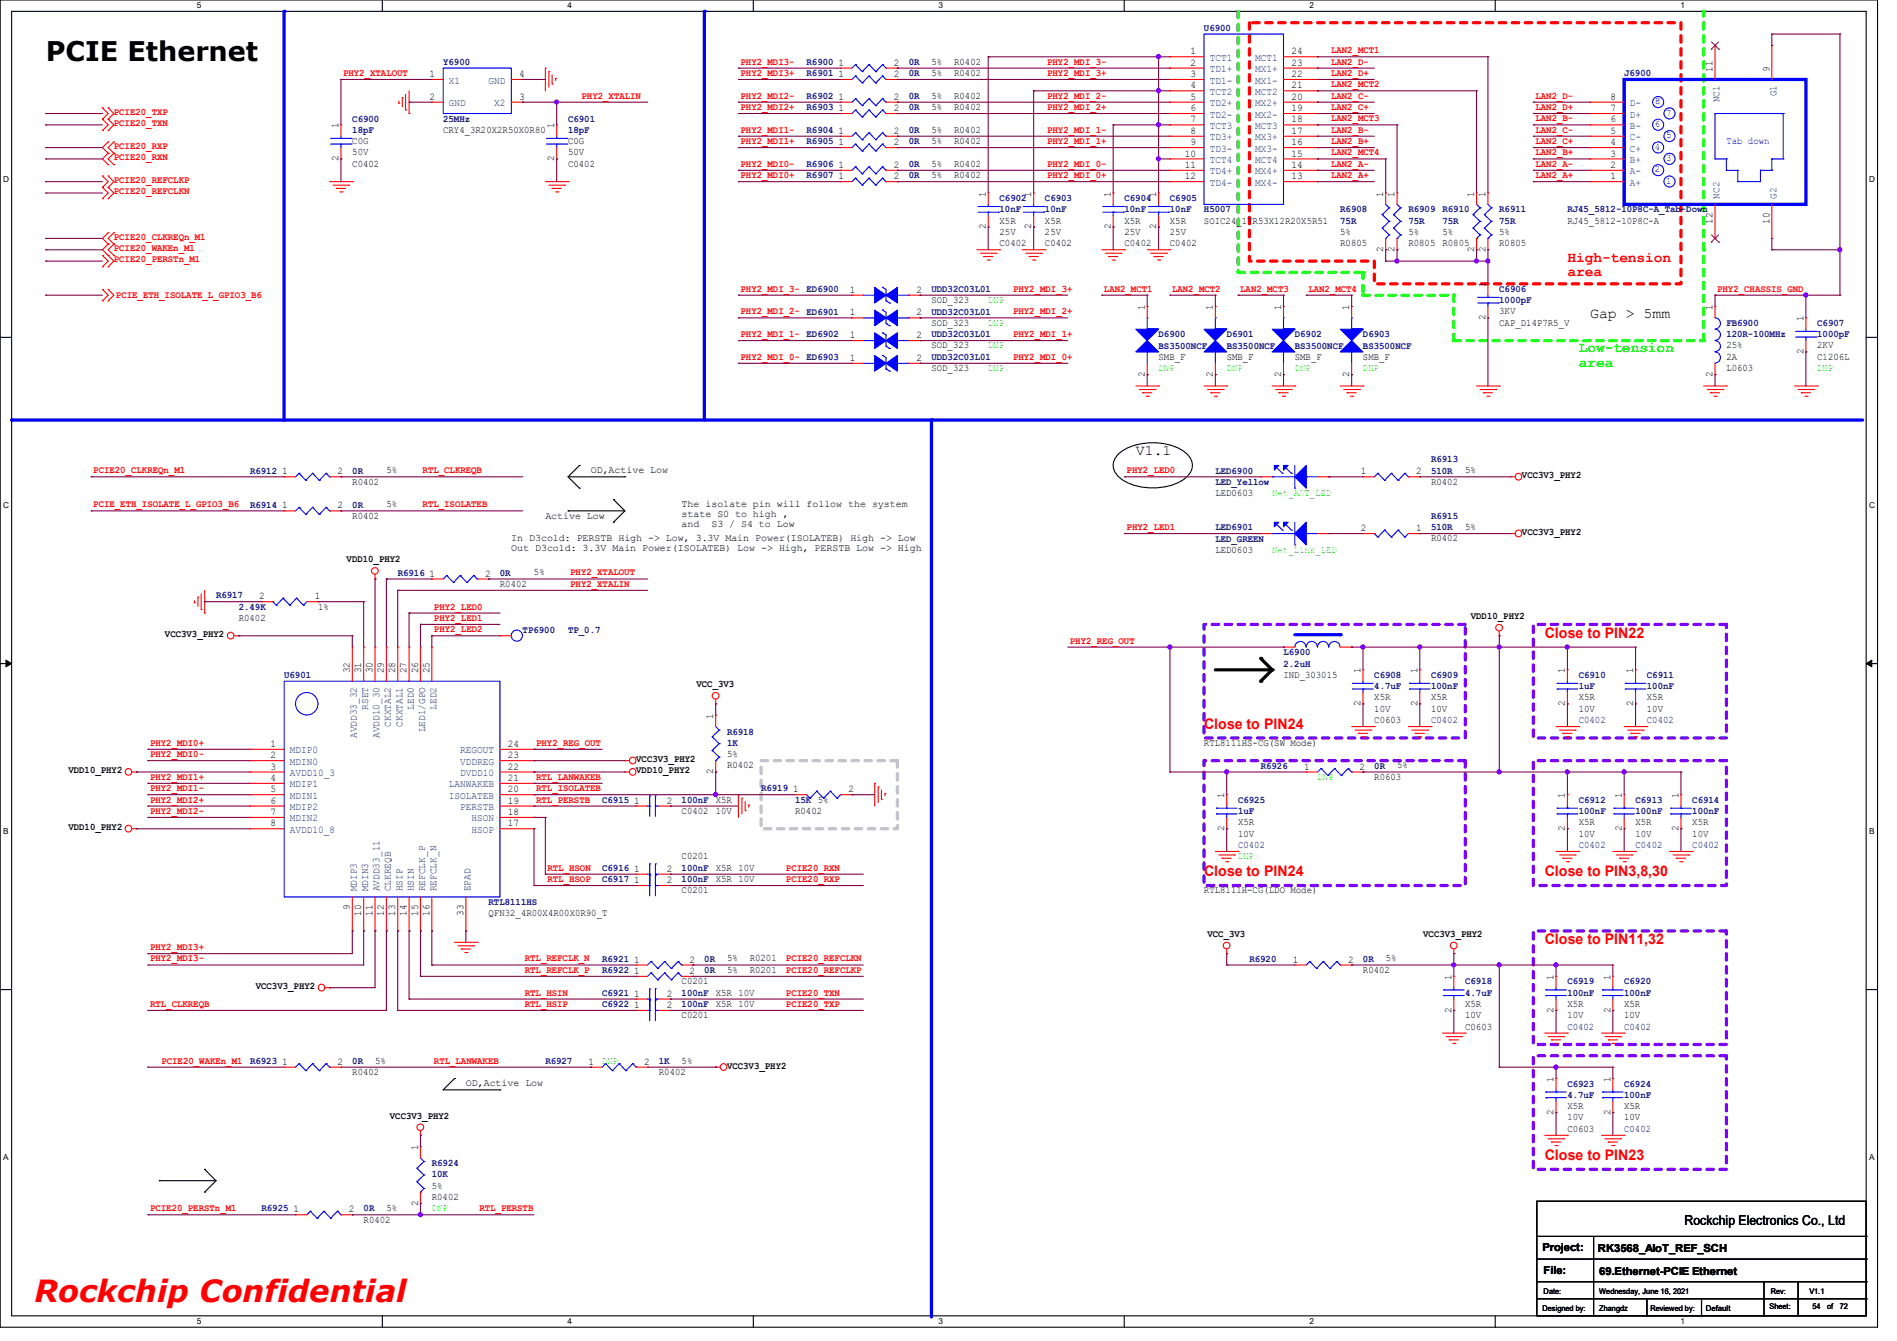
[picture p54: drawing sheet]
<svg xmlns="http://www.w3.org/2000/svg" width="297mm" height="210mm" viewBox="0 0 297 210" stroke-linecap="round" stroke-linejoin="round" font-family="sans-serif">
<defs><g id="words">
<text font-size="4.8" fill="#f00" x="5.4" y="204">Rockchip Confidential</text>
<text font-size="4.2" x="7.2" y="9.6">PCIE Ethernet</text>
<g font-size="2.3" fill="#f00">
<text x="245.4" y="41">High-tension</text>
<text x="245.4" y="43.3">area</text>
<text x="241.8" y="99.9">Close to PIN22</text>
<text x="188.5" y="114.1">Close to PIN24</text>
<text x="188.5" y="137.2">Close to PIN24</text>
<text x="241.8" y="137.2">Close to PIN3,8,30</text>
<text x="241.8" y="147.9">Close to PIN11,32</text>
<text x="241.8" y="181.7">Close to PIN23</text>
</g>
<g font-size="2.3">
<text x="249" y="49.9">Gap &gt; 5mm</text>
<text x="177.8" y="71.2">V1.1</text>
</g>
<g font-size="2.3" fill="#0f0">
<text x="247.2" y="55.2">Low-tension</text>
<text x="247.2" y="57.5">area</text>
</g>
<text font-size="2.1" x="263.7" y="191.9">Rockchip Electronics Co., Ltd</text>
<g font-size="1.7">
<text x="241.5" y="196">Project:</text>
<text x="250.2" y="196.1">RK3568_AIoT_REF_SCH</text>
<text x="241.7" y="199.5">File:</text>
<text x="250.4" y="199.7">69.Ethernet-PCIE Ethernet</text>
</g>
<g font-size="1.6" fill="#000080">
<text x="188.5" y="4.8">U6900</text>
<text x="69.4" y="10.2">Y6900</text>
<text x="126.3" y="10.2">R6900</text>
<text x="126.3" y="11.9">R6901</text>
<text x="142.3" y="10.2">0R</text>
<text x="142.3" y="11.9">0R</text>
<text x="254.3" y="11.9">J6900</text>
<text x="126.3" y="15.5">R6902</text>
<text x="126.3" y="17.3">R6903</text>
<text x="142.3" y="15.5">0R</text>
<text x="142.3" y="17.3">0R</text>
<text x="55.2" y="19">C6900</text>
<text x="55.2" y="20.8">18pF</text>
<text x="69.4" y="19">25MHz</text>
<text x="88.9" y="19">C6901</text>
<text x="88.9" y="20.8">18pF</text>
<text x="126.3" y="22.6">R6905</text>
<text x="126.3" y="20.8">R6904</text>
<text x="142.3" y="22.6">0R</text>
<text x="142.3" y="20.8">0R</text>
<text x="126.3" y="26.2">R6906</text>
<text x="126.3" y="27.9">R6907</text>
<text x="142.3" y="26.2">0R</text>
<text x="142.3" y="27.9">0R</text>
<text x="156.5" y="31.5">C6902</text>
<text x="156.5" y="33.3">10nF</text>
<text x="163.6" y="31.5">C6903</text>
<text x="163.6" y="33.3">10nF</text>
<text x="176.1" y="31.5">C6904</text>
<text x="176.1" y="33.3">10nF</text>
<text x="183.2" y="31.5">C6905</text>
<text x="183.2" y="33.3">10nF</text>
<text x="188.5" y="33.3">H5007</text>
<text x="209.8" y="33.3">R6908</text>
<text x="209.8" y="35.1">75R</text>
<text x="220.5" y="33.3">R6909</text>
<text x="220.5" y="35.1">75R</text>
<text x="225.8" y="33.3">R6910</text>
<text x="225.8" y="35.1">75R</text>
<text x="234.7" y="33.3">R6911</text>
<text x="234.7" y="35.1">75R</text>
<text x="245.4" y="33.3">RJ45_5812-10P8C-A_Tab-Down</text>
<text x="145.8" y="45.7">UDD32C03L01</text>
<text x="234.7" y="45.7">C6906</text>
<text x="234.7" y="47.5">1000pF</text>
<text x="145.8" y="52.8">UDD32C03L01</text>
<text x="145.8" y="49.3">UDD32C03L01</text>
<text x="181.4" y="52.8">D6900</text>
<text x="192.1" y="52.8">D6901</text>
<text x="202.7" y="52.8">D6902</text>
<text x="213.4" y="52.8">D6903</text>
<text x="270.3" y="51.1">FB6900</text>
<text x="270.3" y="52.8">120R-100MHz</text>
<text x="284.5" y="51.1">C6907</text>
<text x="284.5" y="52.8">1000pF</text>
<text x="145.8" y="56.4">UDD32C03L01</text>
<text x="181.4" y="54.6">BS3500NCF</text>
<text x="192.1" y="54.6">BS3500NCF</text>
<text x="202.7" y="54.6">BS3500NCF</text>
<text x="213.4" y="54.6">BS3500NCF</text>
<text x="39.2" y="74.2">R6912</text>
<text x="55.2" y="74.2">0R</text>
<text x="190.3" y="74.2">LED6900</text>
<text x="190.3" y="75.9">LED_Yellow</text>
<text x="224.1" y="72.4">R6913</text>
<text x="224.1" y="74.2">510R</text>
<text x="39.2" y="79.5">R6914</text>
<text x="55.2" y="79.5">0R</text>
<text x="190.3" y="83.1">LED6901</text>
<text x="224.1" y="81.3">R6915</text>
<text x="224.1" y="83.1">510R</text>
<text x="190.3" y="84.8">LED_GREEN</text>
<text x="33.8" y="93.7">R6917</text>
<text x="37.4" y="95.5">2.49K</text>
<text x="62.3" y="90.2">R6916</text>
<text x="78.3" y="90.2">0R</text>
<text x="81.8" y="99.1">TP6900</text>
<text x="88.9" y="99.1">TP_0.7</text>
<text x="44.5" y="106.2">U6901</text>
<text x="201" y="102.6">L6900</text>
<text x="201" y="104.4">2.2uH</text>
<text x="215.2" y="106.2">C6908</text>
<text x="215.2" y="107.9">4.7uF</text>
<text x="224.1" y="106.2">C6909</text>
<text x="224.1" y="107.9">100nF</text>
<text x="247.2" y="106.2">C6910</text>
<text x="247.2" y="107.9">1uF</text>
<text x="257.8" y="106.2">C6911</text>
<text x="257.8" y="107.9">100nF</text>
<text x="224.1" y="113.2">C0402</text>
<text x="247.2" y="113.2">C0402</text>
<text x="257.8" y="113.2">C0402</text>
<text x="113.8" y="115.1">R6918</text>
<text x="113.8" y="116.8">1K</text>
<text x="94.3" y="125.7">C6915</text>
<text x="106.7" y="125.7">100nF</text>
<text x="119.2" y="123.9">R6919</text>
<text x="124.5" y="125.7">15K 5%</text>
<text x="193.8" y="125.7">C6925</text>
<text x="197.4" y="120.4">R6926</text>
<text x="215.2" y="120.4">0R</text>
<text x="247.2" y="125.7">C6912</text>
<text x="256.1" y="125.7">C6913</text>
<text x="265" y="125.7">C6914</text>
<text x="193.8" y="127.5">1uF</text>
<text x="247.2" y="127.5">100nF</text>
<text x="256.1" y="127.5">100nF</text>
<text x="265" y="127.5">100nF</text>
<text x="94.3" y="136.4">C6916</text>
<text x="106.7" y="136.4">100nF</text>
<text x="193.8" y="132.8">C0402</text>
<text x="247.2" y="132.8">C0402</text>
<text x="256.1" y="132.8">C0402</text>
<text x="265" y="132.8">C0402</text>
<text x="76.5" y="141.7">RTL8111HS</text>
<text x="94.3" y="138.2">C6917</text>
<text x="106.7" y="138.2">100nF</text>
<text x="94.3" y="156">C6921</text>
<text x="94.3" y="152.4">R6922</text>
<text x="94.3" y="150.6">R6921</text>
<text x="106.7" y="156">100nF</text>
<text x="110.3" y="152.4">0R</text>
<text x="110.3" y="150.6">0R</text>
<text x="195.6" y="150.6">R6920</text>
<text x="213.4" y="150.6">0R</text>
<text x="229.4" y="154.2">C6918</text>
<text x="229.4" y="156">4.7uF</text>
<text x="245.4" y="154.2">C6919</text>
<text x="245.4" y="156">100nF</text>
<text x="254.3" y="154.2">C6920</text>
<text x="254.3" y="156">100nF</text>
<text x="94.3" y="157.7">C6922</text>
<text x="106.7" y="157.7">100nF</text>
<text x="245.4" y="161.2">C0402</text>
<text x="254.3" y="161.2">C0402</text>
<text x="39.2" y="166.6">R6923</text>
<text x="55.2" y="166.6">0R</text>
<text x="85.4" y="166.6">R6927</text>
<text x="103.2" y="166.6">1K</text>
<text x="245.4" y="170.2">C6923</text>
<text x="245.4" y="172">4.7uF</text>
<text x="254.3" y="170.2">C6924</text>
<text x="254.3" y="172">100nF</text>
<text x="254.3" y="177.2">C0402</text>
<text x="67.6" y="182.6">R6924</text>
<text x="67.6" y="184.4">10K</text>
<text x="40.9" y="189.7">R6925</text>
<text x="56.9" y="189.7">0R</text>
</g>
<g font-size="1.6" fill="#f00">
<text x="53.7" y="11.9">PHY2_XTALOUT</text>
<text x="115.9" y="10.1">PHY2_MDI3-</text>
<text x="115.9" y="11.9">PHY2_MDI3+</text>
<text x="164" y="10.1">PHY2_MDI_3-</text>
<text x="164" y="11.9">PHY2_MDI_3+</text>
<text x="208.4" y="8.3">LAN2_MCT1</text>
<text x="208.4" y="10.1">LAN2_D-</text>
<text x="208.4" y="11.9">LAN2_D+</text>
<text x="17.8" y="18">PCIE20_TXP</text>
<text x="91.1" y="15.5">PHY2_XTALIN</text>
<text x="115.9" y="15.5">PHY2_MDI2-</text>
<text x="115.9" y="17.2">PHY2_MDI2+</text>
<text x="164" y="15.5">PHY2_MDI_2-</text>
<text x="164" y="17.2">PHY2_MDI_2+</text>
<text x="208.4" y="13.7">LAN2_MCT2</text>
<text x="208.4" y="15.5">LAN2_C-</text>
<text x="208.4" y="17.2">LAN2_C+</text>
<text x="240.4" y="17.2">LAN2_D+</text>
<text x="240.4" y="15.5">LAN2_D-</text>
<text x="17.8" y="19.8">PCIE20_TXN</text>
<text x="17.8" y="23.3">PCIE20_RXP</text>
<text x="115.9" y="20.8">PHY2_MDI1-</text>
<text x="115.9" y="22.6">PHY2_MDI1+</text>
<text x="164" y="20.8">PHY2_MDI_1-</text>
<text x="164" y="22.6">PHY2_MDI_1+</text>
<text x="208.4" y="19">LAN2_MCT3</text>
<text x="208.4" y="20.8">LAN2_B-</text>
<text x="208.4" y="22.6">LAN2_B+</text>
<text x="240.4" y="19">LAN2_B-</text>
<text x="240.4" y="22.6">LAN2_C+</text>
<text x="240.4" y="20.8">LAN2_C-</text>
<text x="17.8" y="28.7">PCIE20_REFCLKP</text>
<text x="17.8" y="25.1">PCIE20_RXN</text>
<text x="115.9" y="26.1">PHY2_MDI0-</text>
<text x="115.9" y="27.9">PHY2_MDI0+</text>
<text x="164" y="26.1">PHY2_MDI_0-</text>
<text x="164" y="27.9">PHY2_MDI_0+</text>
<text x="208.4" y="24.3">LAN2_MCT4</text>
<text x="208.4" y="26.1">LAN2_A-</text>
<text x="208.4" y="27.9">LAN2_A+</text>
<text x="240.4" y="26.1">LAN2_A-</text>
<text x="240.4" y="27.9">LAN2_A+</text>
<text x="240.4" y="24.3">LAN2_B+</text>
<text x="17.8" y="30.4">PCIE20_REFCLKN</text>
<text x="17.8" y="37.5">PCIE20_CLKREQn_M1</text>
<text x="17.8" y="39.3">PCIE20_WAKEn_M1</text>
<text x="17.8" y="41.1">PCIE20_PERSTn_M1</text>
<text x="18.2" y="46.6">PCIE_ETH_ISOLATE_L_GPIO3_B6</text>
<text x="115.9" y="45.7">PHY2_MDI_3- ED6900</text>
<text x="158.6" y="45.7">PHY2_MDI_3+</text>
<text x="172.8" y="45.7">LAN2_MCT1</text>
<text x="183.5" y="45.7">LAN2_MCT2</text>
<text x="194.2" y="45.7">LAN2_MCT3</text>
<text x="204.8" y="45.7">LAN2_MCT4</text>
<text x="268.9" y="45.7">PHY2_CHASSIS_GND</text>
<text x="115.9" y="49.2">PHY2_MDI_2- ED6901</text>
<text x="115.9" y="52.8">PHY2_MDI_1- ED6902</text>
<text x="158.6" y="49.2">PHY2_MDI_2+</text>
<text x="158.6" y="52.8">PHY2_MDI_1+</text>
<text x="115.9" y="56.3">PHY2_MDI_0- ED6903</text>
<text x="158.6" y="56.3">PHY2_MDI_0+</text>
<text x="14.6" y="74.1">PCIE20_CLKREQn_M1</text>
<text x="66.2" y="74.1">RTL_CLKREQB</text>
<text x="176.4" y="74.1">PHY2_LED0</text>
<text x="14.6" y="79.5">PCIE_ETH_ISOLATE_L_GPIO3_B6</text>
<text x="66.2" y="79.5">RTL_ISOLATEB</text>
<text x="176.4" y="83">PHY2_LED1</text>
<text x="67.9" y="95.5">PHY2_LED0</text>
<text x="89.3" y="91.9">PHY2_XTALIN</text>
<text x="89.3" y="90.1">PHY2_XTALOUT</text>
<text x="67.9" y="97.2">PHY2_LED1</text>
<text x="67.9" y="99">PHY2_LED2</text>
<text x="167.5" y="100.8">PHY2_REG_OUT</text>
<text x="23.5" y="118.6">PHY2_MDI0-</text>
<text x="23.5" y="116.8">PHY2_MDI0+</text>
<text x="83.9" y="116.8">PHY2_REG_OUT</text>
<text x="23.5" y="125.7">PHY2_MDI2+</text>
<text x="23.5" y="123.9">PHY2_MDI1-</text>
<text x="23.5" y="122.1">PHY2_MDI1+</text>
<text x="83.9" y="125.7">RTL_PERSTB</text>
<text x="83.9" y="123.9">RTL_ISOLATEB</text>
<text x="83.9" y="122.1">RTL_LANWAKEB</text>
<text x="23.5" y="127.5">PHY2_MDI2-</text>
<text x="85.7" y="136.4">RTL_HSON</text>
<text x="123.1" y="136.4">PCIE20_RXN</text>
<text x="85.7" y="138.1">RTL_HSOP</text>
<text x="123.1" y="138.1">PCIE20_RXP</text>
<text x="23.5" y="148.8">PHY2_MDI3+</text>
<text x="23.5" y="150.6">PHY2_MDI3-</text>
<text x="82.2" y="152.4">RTL_REFCLK_P</text>
<text x="82.2" y="150.6">RTL_REFCLK_N</text>
<text x="82.2" y="155.9">RTL_HSIN</text>
<text x="123.1" y="155.9">PCIE20_TXN</text>
<text x="123.1" y="152.4">PCIE20_REFCLKP</text>
<text x="123.1" y="150.6">PCIE20_REFCLKN</text>
<text x="23.5" y="157.7">RTL_CLKREQB</text>
<text x="82.2" y="157.7">RTL_HSIP</text>
<text x="123.1" y="157.7">PCIE20_TXP</text>
<text x="25.3" y="166.6">PCIE20_WAKEn_M1</text>
<text x="67.9" y="166.6">RTL_LANWAKEB</text>
<text x="23.5" y="189.7">PCIE20_PERSTn_M1</text>
<text x="75.1" y="189.7">RTL_PERSTB</text>
</g>
<g font-size="1.6">
<text x="131.3" y="10.3">1</text>
<text x="140" y="10.3">2</text>
<text x="145.8" y="10.1">5%</text>
<text x="145.8" y="11.9">5%</text>
<text x="149.4" y="10.1">R0402</text>
<text x="149.4" y="11.9">R0402</text>
<text x="186.4" y="10.3">2</text>
<text x="186.4" y="8.5">1</text>
<text x="202.2" y="8.5">24</text>
<text x="202.2" y="10.3">23</text>
<text x="268.1" y="11.2" transform="rotate(-90 268.1 11.2)">11</text>
<text x="277" y="11.2" transform="rotate(-90 277 11.2)">9</text>
<text x="67.3" y="12.1">1</text>
<text x="67.3" y="15.6">2</text>
<text x="81.3" y="15.6">3</text>
<text x="81.3" y="12.1">4</text>
<text x="131.3" y="15.6">1</text>
<text x="131.3" y="17.4">1</text>
<text x="131.3" y="12.1">1</text>
<text x="140" y="15.6">2</text>
<text x="140" y="17.4">2</text>
<text x="140" y="12.1">2</text>
<text x="145.8" y="15.5">5%</text>
<text x="145.8" y="17.2">5%</text>
<text x="149.4" y="15.5">R0402</text>
<text x="149.4" y="17.2">R0402</text>
<text x="186.4" y="17.4">6</text>
<text x="186.4" y="15.6">5</text>
<text x="186.4" y="13.8">4</text>
<text x="186.4" y="12.1">3</text>
<text x="202.2" y="12.1">22</text>
<text x="202.2" y="13.8">21</text>
<text x="202.2" y="15.6">20</text>
<text x="202.2" y="17.4">19</text>
<text x="252.2" y="17.4">7</text>
<text x="252.2" y="15.6">8</text>
<text x="53" y="20.1" transform="rotate(-90 53 20.1)">1</text>
<text x="55.2" y="22.6">C0G</text>
<text x="69.4" y="20.8">CRY4_3R20X2R50X0R80</text>
<text x="86.8" y="20.1" transform="rotate(-90 86.8 20.1)">1</text>
<text x="88.9" y="22.6">C0G</text>
<text x="131.3" y="22.7">1</text>
<text x="131.3" y="21">1</text>
<text x="140" y="22.7">2</text>
<text x="140" y="21">2</text>
<text x="145.8" y="22.6">5%</text>
<text x="145.8" y="20.8">5%</text>
<text x="149.4" y="22.6">R0402</text>
<text x="149.4" y="20.8">R0402</text>
<text x="186.4" y="22.7">9</text>
<text x="186.4" y="21">8</text>
<text x="186.4" y="19.2">7</text>
<text x="202.2" y="19.2">18</text>
<text x="202.2" y="21">17</text>
<text x="202.2" y="22.7">16</text>
<text x="252.2" y="22.7">4</text>
<text x="252.2" y="21">5</text>
<text x="252.2" y="19.2">6</text>
<text x="53" y="25.2" transform="rotate(-90 53 25.2)">2</text>
<text x="55.2" y="26.1">C0402</text>
<text x="55.2" y="24.3">50V</text>
<text x="86.8" y="25.2" transform="rotate(-90 86.8 25.2)">2</text>
<text x="88.9" y="26.1">C0402</text>
<text x="88.9" y="24.3">50V</text>
<text x="131.3" y="26.3">1</text>
<text x="131.3" y="28.1">1</text>
<text x="140" y="26.3">2</text>
<text x="140" y="28.1">2</text>
<text x="145.8" y="26.1">5%</text>
<text x="145.8" y="27.9">5%</text>
<text x="149.4" y="26.1">R0402</text>
<text x="149.4" y="27.9">R0402</text>
<text x="185.5" y="28.1">12</text>
<text x="185.5" y="26.3">11</text>
<text x="185.5" y="24.5">10</text>
<text x="202.2" y="24.5">15</text>
<text x="202.2" y="26.3">14</text>
<text x="202.2" y="28.1">13</text>
<text x="252.2" y="28.1">1</text>
<text x="252.2" y="26.3">2</text>
<text x="252.2" y="24.5">3</text>
<text x="154.3" y="35.9" transform="rotate(-90 154.3 35.9)">2</text>
<text x="154.3" y="30.8" transform="rotate(-90 154.3 30.8)">1</text>
<text x="156.5" y="35">X5R</text>
<text x="161.5" y="35.9" transform="rotate(-90 161.5 35.9)">2</text>
<text x="161.5" y="30.8" transform="rotate(-90 161.5 30.8)">1</text>
<text x="163.6" y="35">X5R</text>
<text x="173.9" y="35.9" transform="rotate(-90 173.9 35.9)">2</text>
<text x="173.9" y="30.8" transform="rotate(-90 173.9 30.8)">1</text>
<text x="176.1" y="35">X5R</text>
<text x="181" y="35.9" transform="rotate(-90 181 35.9)">2</text>
<text x="181" y="30.8" transform="rotate(-90 181 30.8)">1</text>
<text x="183.2" y="35">X5R</text>
<text x="188.5" y="35">SOIC24_17R53X12R20X5R51</text>
<text x="216.6" y="30.8" transform="rotate(-90 216.6 30.8)">1</text>
<text x="218.4" y="30.8" transform="rotate(-90 218.4 30.8)">1</text>
<text x="230.8" y="30.8" transform="rotate(-90 230.8 30.8)">1</text>
<text x="232.6" y="30.8" transform="rotate(-90 232.6 30.8)">1</text>
<text x="245.4" y="35">RJ45_5812-10P8C-A</text>
<text x="268.1" y="35" transform="rotate(-90 268.1 35)">12</text>
<text x="277" y="35" transform="rotate(-90 277 35)">10</text>
<text x="156.5" y="38.6">C0402</text>
<text x="156.5" y="36.8">25V</text>
<text x="163.6" y="38.6">C0402</text>
<text x="163.6" y="36.8">25V</text>
<text x="176.1" y="38.6">C0402</text>
<text x="176.1" y="36.8">25V</text>
<text x="183.2" y="38.6">C0402</text>
<text x="183.2" y="36.8">25V</text>
<text x="209.8" y="38.6">R0805</text>
<text x="209.8" y="36.8">5%</text>
<text x="216.6" y="39.5" transform="rotate(-90 216.6 39.5)">2</text>
<text x="218.4" y="39.5" transform="rotate(-90 218.4 39.5)">2</text>
<text x="220.5" y="38.6">R0805</text>
<text x="220.5" y="36.8">5%</text>
<text x="225.8" y="38.6">R0805</text>
<text x="225.8" y="36.8">5%</text>
<text x="230.8" y="39.5" transform="rotate(-90 230.8 39.5)">2</text>
<text x="232.6" y="39.5" transform="rotate(-90 232.6 39.5)">2</text>
<text x="234.7" y="38.6">R0805</text>
<text x="234.7" y="36.8">5%</text>
<text x="133.1" y="45.8">1</text>
<text x="143.5" y="45.8">2</text>
<text x="145.8" y="47.5">SOD_323</text>
<text x="232.6" y="45" transform="rotate(-90 232.6 45)">1</text>
<text x="133.1" y="53">1</text>
<text x="133.1" y="49.4">1</text>
<text x="143.5" y="53">2</text>
<text x="143.5" y="49.4">2</text>
<text x="145.8" y="51">SOD_323</text>
<text x="179.2" y="48.6" transform="rotate(-90 179.2 48.6)">1</text>
<text x="189.9" y="48.6" transform="rotate(-90 189.9 48.6)">1</text>
<text x="200.6" y="48.6" transform="rotate(-90 200.6 48.6)">1</text>
<text x="211.2" y="48.6" transform="rotate(-90 211.2 48.6)">1</text>
<text x="232.6" y="50.1" transform="rotate(-90 232.6 50.1)">2</text>
<text x="234.7" y="51">CAP_D14P7R5_V</text>
<text x="234.7" y="49.2">3KV</text>
<text x="268.1" y="48.6" transform="rotate(-90 268.1 48.6)">1</text>
<text x="282.4" y="50.3" transform="rotate(-90 282.4 50.3)">1</text>
<text x="133.1" y="56.5">1</text>
<text x="143.5" y="56.5">2</text>
<text x="145.8" y="54.6">SOD_323</text>
<text x="145.8" y="58.1">SOD_323</text>
<text x="179.2" y="59" transform="rotate(-90 179.2 59)">2</text>
<text x="181.4" y="56.3">SMB_F</text>
<text x="189.9" y="59" transform="rotate(-90 189.9 59)">2</text>
<text x="192.1" y="56.3">SMB_F</text>
<text x="200.6" y="59" transform="rotate(-90 200.6 59)">2</text>
<text x="202.7" y="56.3">SMB_F</text>
<text x="211.2" y="59" transform="rotate(-90 211.2 59)">2</text>
<text x="213.4" y="56.3">SMB_F</text>
<text x="268.1" y="59" transform="rotate(-90 268.1 59)">2</text>
<text x="270.3" y="58.1">L0603</text>
<text x="270.3" y="56.3">2A</text>
<text x="270.3" y="54.6">25%</text>
<text x="282.4" y="55.5" transform="rotate(-90 282.4 55.5)">2</text>
<text x="284.5" y="56.3">C1206L</text>
<text x="284.5" y="54.6">2KV</text>
<text x="44.2" y="74.3">1</text>
<text x="52.8" y="74.3">2</text>
<text x="55.2" y="75.9">R0402</text>
<text x="60.5" y="74.1">5%</text>
<text x="92.5" y="74.1">OD,Active Low</text>
<text x="190.3" y="77.7">LED0603</text>
<text x="213.1" y="74.3">1</text>
<text x="221.7" y="74.3">2</text>
<text x="224.1" y="75.9">R0402</text>
<text x="229.4" y="74.1">5%</text>
<text x="238.3" y="74.9">VCC3V3_PHY2</text>
<text x="44.2" y="79.6">1</text>
<text x="52.8" y="79.6">2</text>
<text x="55.2" y="81.2">R0402</text>
<text x="60.5" y="79.5">5%</text>
<text x="85.4" y="81.2">Active Low</text>
<text x="106.7" y="79.5">The isolate pin will follow the system</text>
<text x="106.7" y="81">state S0 to high ,</text>
<text x="106.7" y="82.6">and</text>
<text x="111.4" y="82.6">S3 / S4 to Low</text>
<text x="213.1" y="83.2">2</text>
<text x="221.7" y="83.2">1</text>
<text x="229.4" y="83">5%</text>
<text x="238.3" y="83.8">VCC3V3_PHY2</text>
<text x="54.3" y="88.1">VDD10_PHY2</text>
<text x="80.1" y="84.8">In D3cold: PERSTB High -&gt; Low, 3.3V Main Power(ISOLATEB) High -&gt; Low</text>
<text x="80.1" y="86.4">Out D3cold: 3.3V Main Power(ISOLATEB) Low -&gt; High, PERSTB Low -&gt; High</text>
<text x="190.3" y="86.6">LED0603</text>
<text x="224.1" y="84.8">R0402</text>
<text x="40.6" y="93.9">2</text>
<text x="49.3" y="93.9">1</text>
<text x="49.8" y="95.5">1%</text>
<text x="67.3" y="90.3">1</text>
<text x="75.9" y="90.3">2</text>
<text x="78.3" y="91.9">R0402</text>
<text x="83.6" y="90.1">5%</text>
<text x="25.8" y="99.8">VCC3V3_PHY2</text>
<text x="37.4" y="97.2">R0402</text>
<text x="230.3" y="96.9">VDD10_PHY2</text>
<text x="54.8" y="105.5" transform="rotate(-90 54.8 105.5)">32</text>
<text x="56.6" y="105.5" transform="rotate(-90 56.6 105.5)">31</text>
<text x="58.3" y="105.5" transform="rotate(-90 58.3 105.5)">30</text>
<text x="60.1" y="105.5" transform="rotate(-90 60.1 105.5)">29</text>
<text x="61.9" y="105.5" transform="rotate(-90 61.9 105.5)">28</text>
<text x="63.7" y="105.5" transform="rotate(-90 63.7 105.5)">27</text>
<text x="65.4" y="105.5" transform="rotate(-90 65.4 105.5)">26</text>
<text x="67.2" y="105.5" transform="rotate(-90 67.2 105.5)">25</text>
<text x="109" y="107.6">VCC_3V3</text>
<text x="201" y="106.1">IND_303015</text>
<text x="213" y="105.5" transform="rotate(-90 213 105.5)">1</text>
<text x="221.9" y="105.5" transform="rotate(-90 221.9 105.5)">1</text>
<text x="245" y="105.5" transform="rotate(-90 245 105.5)">1</text>
<text x="255.7" y="105.5" transform="rotate(-90 255.7 105.5)">1</text>
<text x="111.7" y="112.6" transform="rotate(-90 111.7 112.6)">1</text>
<text x="213" y="110.6" transform="rotate(-90 213 110.6)">2</text>
<text x="215.2" y="113.2">C0603</text>
<text x="215.2" y="109.7">X5R</text>
<text x="215.2" y="111.5">10V</text>
<text x="221.9" y="110.6" transform="rotate(-90 221.9 110.6)">2</text>
<text x="224.1" y="109.7">X5R</text>
<text x="224.1" y="111.5">10V</text>
<text x="245" y="110.6" transform="rotate(-90 245 110.6)">2</text>
<text x="247.2" y="109.7">X5R</text>
<text x="247.2" y="111.5">10V</text>
<text x="255.7" y="110.6" transform="rotate(-90 255.7 110.6)">2</text>
<text x="257.8" y="109.7">X5R</text>
<text x="257.8" y="111.5">10V</text>
<text x="42.4" y="117">1</text>
<text x="42.4" y="118.7">2</text>
<text x="79.5" y="118.7">23</text>
<text x="79.5" y="117">24</text>
<text x="99.6" y="119.3">VCC3V3_PHY2</text>
<text x="113.8" y="118.6">5%</text>
<text x="188.5" y="116.8">RTL8111HS-CG(SW Mode)</text>
<text x="10.7" y="121.1">VDD10_PHY2</text>
<text x="42.4" y="120.5">3</text>
<text x="42.4" y="122.3">4</text>
<text x="42.4" y="124.1">5</text>
<text x="42.4" y="125.9">6</text>
<text x="79.5" y="125.9">19</text>
<text x="79.5" y="124.1">20</text>
<text x="79.5" y="122.3">21</text>
<text x="79.5" y="120.5">22</text>
<text x="99.3" y="125.9">1</text>
<text x="99.6" y="121.1">VDD10_PHY2</text>
<text x="104.4" y="125.9">2</text>
<text x="111.7" y="121.2" transform="rotate(-90 111.7 121.2)">2</text>
<text x="112.1" y="125.7">X5R</text>
<text x="113.8" y="120.4">R0402</text>
<text x="124.2" y="124.1">1</text>
<text x="132.8" y="124.1">2</text>
<text x="191.7" y="125" transform="rotate(-90 191.7 125)">1</text>
<text x="204.2" y="120.5">1</text>
<text x="212.9" y="120.5">2</text>
<text x="215.2" y="122.1">R0603</text>
<text x="218.7" y="120.4">5%</text>
<text x="245" y="125" transform="rotate(-90 245 125)">1</text>
<text x="253.9" y="125" transform="rotate(-90 253.9 125)">1</text>
<text x="262.8" y="125" transform="rotate(-90 262.8 125)">1</text>
<text x="10.7" y="130">VDD10_PHY2</text>
<text x="42.4" y="127.6">7</text>
<text x="42.4" y="129.4">8</text>
<text x="79.5" y="129.4">17</text>
<text x="79.5" y="127.6">18</text>
<text x="106.7" y="127.5">C0402</text>
<text x="112.1" y="127.5">10V</text>
<text x="124.5" y="127.5">R0402</text>
<text x="191.7" y="130.1" transform="rotate(-90 191.7 130.1)">2</text>
<text x="193.8" y="129.2">X5R</text>
<text x="193.8" y="131">10V</text>
<text x="245" y="130.1" transform="rotate(-90 245 130.1)">2</text>
<text x="247.2" y="129.2">X5R</text>
<text x="247.2" y="131">10V</text>
<text x="253.9" y="130.1" transform="rotate(-90 253.9 130.1)">2</text>
<text x="256.1" y="129.2">X5R</text>
<text x="256.1" y="131">10V</text>
<text x="262.8" y="130.1" transform="rotate(-90 262.8 130.1)">2</text>
<text x="265" y="129.2">X5R</text>
<text x="265" y="131">10V</text>
<text x="99.3" y="136.5">1</text>
<text x="104.4" y="136.5">2</text>
<text x="106.7" y="134.6">C0201</text>
<text x="112.1" y="136.4">X5R 10V</text>
<text x="54.8" y="142.6" transform="rotate(-90 54.8 142.6)">9</text>
<text x="56.6" y="143.5" transform="rotate(-90 56.6 143.5)">10</text>
<text x="58.3" y="143.5" transform="rotate(-90 58.3 143.5)">11</text>
<text x="60.1" y="143.5" transform="rotate(-90 60.1 143.5)">12</text>
<text x="61.9" y="143.5" transform="rotate(-90 61.9 143.5)">13</text>
<text x="63.7" y="143.5" transform="rotate(-90 63.7 143.5)">14</text>
<text x="65.4" y="143.5" transform="rotate(-90 65.4 143.5)">15</text>
<text x="67.2" y="143.5" transform="rotate(-90 67.2 143.5)">16</text>
<text x="72.6" y="143.5" transform="rotate(-90 72.6 143.5)">33</text>
<text x="76.5" y="143.5">QFN32_4R00X4R00X0R90_T</text>
<text x="99.3" y="138.3">1</text>
<text x="104.4" y="138.3">2</text>
<text x="106.7" y="139.9">C0201</text>
<text x="112.1" y="138.1">X5R 10V</text>
<text x="188.5" y="139.9">RTL8111H-CG(LDO Mode)</text>
<text x="189.1" y="146.7">VCC_3V3</text>
<text x="222.8" y="146.7">VCC3V3_PHY2</text>
<text x="40" y="154.9">VCC3V3_PHY2</text>
<text x="99.3" y="152.5">1</text>
<text x="99.3" y="150.8">1</text>
<text x="106.7" y="154.1">C0201</text>
<text x="107.9" y="152.5">2</text>
<text x="107.9" y="150.8">2</text>
<text x="112.1" y="155.9">X5R 10V</text>
<text x="113.8" y="152.4">5%</text>
<text x="113.8" y="150.6">5%</text>
<text x="117.4" y="152.4">R0201</text>
<text x="117.4" y="150.6">R0201</text>
<text x="202.4" y="150.8">1</text>
<text x="211.1" y="150.8">2</text>
<text x="213.4" y="152.4">R0402</text>
<text x="217" y="150.6">5%</text>
<text x="227.2" y="153.5" transform="rotate(-90 227.2 153.5)">1</text>
<text x="243.3" y="153.5" transform="rotate(-90 243.3 153.5)">1</text>
<text x="252.1" y="153.5" transform="rotate(-90 252.1 153.5)">1</text>
<text x="99.3" y="157.9">1</text>
<text x="99.3" y="156.1">1</text>
<text x="104.4" y="157.9">2</text>
<text x="104.4" y="156.1">2</text>
<text x="106.7" y="159.5">C0201</text>
<text x="112.1" y="157.7">X5R 10V</text>
<text x="227.2" y="158.6" transform="rotate(-90 227.2 158.6)">2</text>
<text x="229.4" y="161.2">C0603</text>
<text x="229.4" y="157.7">X5R</text>
<text x="229.4" y="159.5">10V</text>
<text x="243.3" y="158.6" transform="rotate(-90 243.3 158.6)">2</text>
<text x="245.4" y="157.7">X5R</text>
<text x="245.4" y="159.5">10V</text>
<text x="252.1" y="158.6" transform="rotate(-90 252.1 158.6)">2</text>
<text x="254.3" y="157.7">X5R</text>
<text x="254.3" y="159.5">10V</text>
<text x="44.2" y="166.8">1</text>
<text x="52.8" y="166.8">2</text>
<text x="58.7" y="166.6">5%</text>
<text x="92.2" y="166.8">1</text>
<text x="100.8" y="166.8">2</text>
<text x="106.7" y="166.6">5%</text>
<text x="113.8" y="167.3">VCC3V3_PHY2</text>
<text x="55.2" y="168.4">R0402</text>
<text x="72.9" y="170.1">OD,Active Low</text>
<text x="103.2" y="168.4">R0402</text>
<text x="243.3" y="169.5" transform="rotate(-90 243.3 169.5)">1</text>
<text x="245.4" y="173.7">X5R</text>
<text x="252.1" y="169.5" transform="rotate(-90 252.1 169.5)">1</text>
<text x="254.3" y="173.7">X5R</text>
<text x="61" y="175.2">VCC3V3_PHY2</text>
<text x="243.3" y="174.6" transform="rotate(-90 243.3 174.6)">2</text>
<text x="245.4" y="177.2">C0603</text>
<text x="245.4" y="175.5">10V</text>
<text x="252.1" y="174.6" transform="rotate(-90 252.1 174.6)">2</text>
<text x="254.3" y="175.5">10V</text>
<text x="65.4" y="180.1" transform="rotate(-90 65.4 180.1)">1</text>
<text x="45.9" y="189.9">1</text>
<text x="54.6" y="189.9">2</text>
<text x="56.9" y="191.5">R0402</text>
<text x="60.5" y="189.7">5%</text>
<text x="65.4" y="188.8" transform="rotate(-90 65.4 188.8)">2</text>
<text x="67.6" y="187.9">R0402</text>
<text x="67.6" y="186.1">5%</text>
</g>
<g font-size="1.6" fill="#004080">
<text x="189.4" y="11.3">TD1+</text>
<text x="189.4" y="9.5">TCT1</text>
<text x="196.5" y="9.5">MCT1</text>
<text x="196.5" y="11.3">MX1+</text>
<text x="70.3" y="13.1">X1</text>
<text x="70.3" y="16.6">GND</text>
<text x="76.5" y="13.1">GND</text>
<text x="77.4" y="16.6">X2</text>
<text x="189.4" y="16.6">TD2+</text>
<text x="189.4" y="14.9">TCT2</text>
<text x="189.4" y="13.1">TD1-</text>
<text x="196.5" y="13.1">MX1-</text>
<text x="196.5" y="14.9">MCT2</text>
<text x="196.5" y="16.6">MX2+</text>
<text x="255.2" y="16.6">D-</text>
<text x="269.2" y="16" transform="rotate(-90 269.2 16)">NC1</text>
<text x="278.1" y="15.1" transform="rotate(-90 278.1 15.1)">G1</text>
<text x="189.4" y="23.7">TD3-</text>
<text x="189.4" y="22">TD3+</text>
<text x="189.4" y="20.2">TCT3</text>
<text x="189.4" y="18.4">TD2-</text>
<text x="196.5" y="18.4">MX2-</text>
<text x="196.5" y="20.2">MCT3</text>
<text x="196.5" y="22">MX3+</text>
<text x="196.5" y="23.7">MX3-</text>
<text x="255.2" y="23.7">C+</text>
<text x="255.2" y="22">C-</text>
<text x="255.2" y="20.2">B-</text>
<text x="255.2" y="18.4">D+</text>
<text x="189.4" y="29.1">TD4-</text>
<text x="189.4" y="27.3">TD4+</text>
<text x="189.4" y="25.5">TCT4</text>
<text x="196.5" y="25.5">MCT4</text>
<text x="196.5" y="27.3">MX4+</text>
<text x="196.5" y="29.1">MX4-</text>
<text x="255.2" y="29.1">A+</text>
<text x="255.2" y="27.3">A-</text>
<text x="255.2" y="25.5">B+</text>
<text x="269.2" y="31.1" transform="rotate(-90 269.2 31.1)">NC2</text>
<text x="278.1" y="31.1" transform="rotate(-90 278.1 31.1)">G2</text>
<text x="57.7" y="111.1" transform="rotate(-90 57.7 111.1)">RSET</text>
<text x="61.2" y="113.8" transform="rotate(-90 61.2 113.8)">CKXTAL2</text>
<text x="63" y="113.8" transform="rotate(-90 63 113.8)">CKXTAL1</text>
<text x="64.8" y="111.1" transform="rotate(-90 64.8 111.1)">LED0</text>
<text x="68.3" y="111.1" transform="rotate(-90 68.3 111.1)">LED2</text>
<text x="45.4" y="118">MDIP0</text>
<text x="45.4" y="119.8">MDIN0</text>
<text x="55.9" y="115.6" transform="rotate(-90 55.9 115.6)">AVDD33_32</text>
<text x="59.4" y="115.6" transform="rotate(-90 59.4 115.6)">AVDD10_30</text>
<text x="66.5" y="114.7" transform="rotate(-90 66.5 114.7)">LED1/GPO</text>
<text x="72.1" y="119.8">VDDREG</text>
<text x="72.1" y="118">REGOUT</text>
<text x="45.4" y="121.5">AVDD10_3</text>
<text x="45.4" y="123.3">MDIP1</text>
<text x="45.4" y="125.1">MDIN1</text>
<text x="70.3" y="125.1">ISOLATEB</text>
<text x="70.3" y="123.3">LANWAKEB</text>
<text x="72.1" y="121.5">DVDD10</text>
<text x="45.4" y="126.9">MDIP2</text>
<text x="45.4" y="128.7">MDIN2</text>
<text x="45.4" y="130.4">AVDD10_8</text>
<text x="72.1" y="126.9">PERSTB</text>
<text x="73.8" y="130.4">HSOP</text>
<text x="73.8" y="128.7">HSON</text>
<text x="55.9" y="139.6" transform="rotate(-90 55.9 139.6)">MDIP3</text>
<text x="57.7" y="139.6" transform="rotate(-90 57.7 139.6)">MDIN3</text>
<text x="59.4" y="139.6" transform="rotate(-90 59.4 139.6)">AVDD33_11</text>
<text x="61.2" y="139.6" transform="rotate(-90 61.2 139.6)">CLKREQB</text>
<text x="63" y="139.6" transform="rotate(-90 63 139.6)">HSIP</text>
<text x="64.8" y="139.6" transform="rotate(-90 64.8 139.6)">HSIN</text>
<text x="66.5" y="139.6" transform="rotate(-90 66.5 139.6)">REFCLK_P</text>
<text x="68.3" y="139.6" transform="rotate(-90 68.3 139.6)">REFCLK_N</text>
<text x="73.7" y="139.6" transform="rotate(-90 73.7 139.6)">EPAD</text>
</g>
<g font-size="1.6" fill="#00f">
<text x="259.1" y="16.3">8</text>
<text x="259.1" y="19.9">6</text>
<text x="259.1" y="23.5">4</text>
<text x="260.9" y="21.7">5</text>
<text x="260.9" y="18.1">7</text>
<text x="270.3" y="22.6">Tab down</text>
<text x="259.1" y="27">2</text>
<text x="260.9" y="28.8">1</text>
<text x="260.9" y="25.2">3</text>
</g>
<g font-size="1.6" fill="#0f0">
<text x="154.7" y="47.5">DNP</text>
<text x="154.7" y="51">DNP</text>
<text x="154.7" y="54.6">DNP</text>
<text x="154.7" y="58.1">DNP</text>
<text x="181.4" y="58.1">DNP</text>
<text x="192.1" y="58.1">DNP</text>
<text x="202.7" y="58.1">DNP</text>
<text x="213.4" y="58.1">DNP</text>
<text x="284.5" y="58.1">DNP</text>
<text x="199.2" y="77.7">Net_ACT_LED</text>
<text x="199.2" y="86.6">Net_Link_LED</text>
<text x="206.3" y="122.1">DNP</text>
<text x="193.8" y="134.6">DNP</text>
<text x="94.3" y="166.6">DNP</text>
<text x="67.6" y="189.7">DNP</text>
</g>
<g font-size="1.3">
<text x="30.8" y="1.3">5</text>
<text x="88.9" y="1.3">4</text>
<text x="146.9" y="1.3">3</text>
<text x="205" y="1.3">2</text>
<text x="263.1" y="1.3">1</text>
<text x=".5" y="28.4">D</text>
<text x="292.7" y="28.4">D</text>
<text x=".5" y="79.5">C</text>
<text x="292.7" y="79.5">C</text>
<text x=".5" y="130.6">B</text>
<text x="292.7" y="130.6">B</text>
<text x=".5" y="181.7">A</text>
<text x="292.7" y="181.7">A</text>
<text x="30.8" y="207.4">5</text>
<text x="88.9" y="207.4">4</text>
<text x="146.9" y="207.4">3</text>
<text x="205" y="207.4">2</text>
<text x="263.1" y="207.4">1</text>
</g>
<g font-size="1.2">
<text x="241.7" y="202.6">Date:</text>
<text x="250.4" y="202.6">Wednesday, June 16, 2021</text>
<text x="277.2" y="202.6">Rev:</text>
<text x="283.3" y="202.6">V1.1</text>
<text x="241.5" y="205.3">Designed by:</text>
<text x="250.4" y="205.3">Zhangdz</text>
<text x="258.4" y="205.3">Reviewed by:</text>
<text x="267.1" y="205.3">Default</text>
<text x="277.1" y="205.1">Sheet:</text>
<text x="283.8" y="205.1">54</text>
<text x="286.1" y="205.1">of</text>
<text x="288.1" y="205.1">72</text>
</g>
</g></defs>
<path d="M0 0h294v207.9h-294zM1.8 1.8h290.4v204.3h-290.4z" fill="none" stroke="#000" stroke-width=".17"/>
<g fill="#fff">
<path d="M30.8 .2h.7v1.4h-.7z"/>
<path d="M30.8 206.2h.7v1.4h-.7z"/>
</g>
<path d="M59.9 0v1.8M59.9 206.1v1.8" fill="none" stroke="#000" stroke-width=".17"/>
<g fill="#fff">
<path d="M88.9 .2h.6v1.4h-.6z"/>
<path d="M88.9 206.2h.6v1.4h-.6z"/>
</g>
<path d="M117.9 0v1.8M117.9 206.1v1.8" fill="none" stroke="#000" stroke-width=".17"/>
<g fill="#fff">
<path d="M146.9 .2h.7v1.4h-.7z"/>
<path d="M146.9 206.2h.7v1.4h-.7z"/>
</g>
<path d="M176 0v1.8M176 206.1v1.8" fill="none" stroke="#000" stroke-width=".17"/>
<g fill="#fff">
<path d="M205 .2h.7v1.4h-.7z"/>
<path d="M205 206.2h.7v1.4h-.7z"/>
</g>
<path d="M234.1 0v1.8M234.1 206.1v1.8" fill="none" stroke="#000" stroke-width=".17"/>
<g fill="#fff">
<path d="M263.1 .2h.7v1.4h-.7z"/>
<path d="M263.1 206.2h.7v1.4h-.7z"/>
<path d="M.5 27.3h.9v1.4h-.9z"/>
<path d="M292.7 27.3h.8v1.4h-.8z"/>
<path d="M.5 78.4h.9v1.4h-.9z"/>
<path d="M292.7 78.4h.8v1.4h-.8z"/>
</g>
<path d="M0 52.8h1.8M292.2 52.8h1.8" fill="none" stroke="#000" stroke-width=".17"/>
<g fill="#fff">
<path d="M.5 129.5h.8v1.4h-.8z"/>
<path d="M292.7 129.5h.8v1.4h-.8z"/>
</g>
<path d="M0 103.9h1.8M292.2 103.9h1.8" fill="none" stroke="#000" stroke-width=".17"/>
<path d="M.9 103.4l.9 .5-.9 .5zM292.2 103.9l.9-.5v1z" fill="#000" stroke="#000" stroke-width=".16"/>
<g fill="#fff">
<path d="M.5 180.5h.8v1.4h-.8z"/>
<path d="M292.7 180.5h.8v1.4h-.8z"/>
</g>
<g fill="none" stroke="#000" stroke-width=".17">
<path d="M88.9 74.7h8.9M88.9 74.7l1.8 1.8M90.7 72.9h.1M90.7 76.5h.1M90.7 72.9l-1.8 1.8M96.1 78.2h.1M96.1 78.2l1.7 1.8M97.8 74.7h.1M88.9 80h.1M88.9 80h8.9M96.1 81.8h.1M97.8 80l-1.7 1.8"/>
<path d="M0 155h1.8M292.2 155h1.8"/>
</g>
<path d="M188.5 97.8h40.9v17.8h-40.9zM240.1 97.8h30.2v17.8h-30.2zM240.1 119.1h30.2v19.6h-30.2zM240.1 145.8h30.2v17.8h-30.2zM240.1 165.4h30.2v17.7h-30.2z" fill="none" stroke="#8000ff" stroke-width=".51" stroke-dasharray="1 1"/>
<path d="M190.3 104.9h8.9M197.4 103.1l1.8 1.8M199.2 104.9l-1.8 1.8" fill="none" stroke="#000" stroke-width=".51"/>
<g fill="#000">
<circle cx="197.4" cy="106.7" r=".25"/>
<circle cx="197.4" cy="103.1" r=".25"/>
<circle cx="199.2" cy="104.9" r=".25"/>
</g>
<path d="M1.8 65.8h289.8" fill="none" stroke="#00f" stroke-width=".51"/>
<circle cx="1.8" cy="65.8" r=".25" fill="#00f"/>
<path d="M110.3 1.8v64" fill="none" stroke="#00f" stroke-width=".51"/>
<circle cx="110.3" cy="1.8" r=".25" fill="#00f"/>
<path d="M44.5 1.8v64" fill="none" stroke="#00f" stroke-width=".51"/>
<circle cx="44.5" cy="1.8" r=".25" fill="#00f"/>
<path d="M145.8 65.8v140.4" fill="none" stroke="#00f" stroke-width=".51"/>
<circle cx="145.8" cy="65.8" r=".25" fill="#00f"/>
<path d="M195.6 3.6h67.6v40.9h-48v-3.6h-19.6z" fill="none" stroke="#f00" stroke-width=".51" stroke-dasharray="1"/>
<path d="M193.8 1.8v40.9" fill="none" stroke="#0f0" stroke-width=".51" stroke-dasharray="1"/>
<circle cx="193.8" cy="42.7" r=".25" fill="#0f0" stroke-dasharray="1"/>
<path d="M193.8 42.7h19.6" fill="none" stroke="#0f0" stroke-width=".51" stroke-dasharray="1"/>
<circle cx="213.4" cy="42.7" r=".25" fill="#0f0" stroke-dasharray="1"/>
<path d="M213.4 42.7v3.5" fill="none" stroke="#0f0" stroke-width=".51" stroke-dasharray="1"/>
<circle cx="213.4" cy="46.2" r=".25" fill="#0f0" stroke-dasharray="1"/>
<path d="M227.6 46.2v7.1" fill="none" stroke="#0f0" stroke-width=".51" stroke-dasharray="1"/>
<circle cx="227.6" cy="53.3" r=".25" fill="#0f0" stroke-dasharray="1"/>
<path d="M227.6 53.3h39.1" fill="none" stroke="#0f0" stroke-width=".51" stroke-dasharray="1"/>
<circle cx="266.7" cy="53.3" r=".25" fill="#0f0" stroke-dasharray="1"/>
<path d="M266.7 53.3v-14.2" fill="none" stroke="#0f0" stroke-width=".51" stroke-dasharray="1"/>
<circle cx="266.7" cy="39.1" r=".25" fill="#0f0" stroke-dasharray="1"/>
<path d="M266.7 39.1v-37.3" fill="none" stroke="#0f0" stroke-width=".51" stroke-dasharray="1"/>
<circle cx="266.7" cy="1.8" r=".25" fill="#0f0" stroke-dasharray="1"/>
<path d="M213.4 46.2h14.2" fill="none" stroke="#0f0" stroke-width=".51" stroke-dasharray="1"/>
<circle cx="227.6" cy="46.2" r=".25" fill="#0f0" stroke-dasharray="1"/>
<path d="M119.2 119.1h21.3v10.7h-21.3z" fill="none" stroke="#c0c0c0" stroke-width=".51" stroke-dasharray="1 1"/>
<g fill="none" stroke="#000" stroke-width=".17">
<path d="M175.1 71.1a9 9 0 0 1 8.5-1.3 4.6 4.6 0 0 1 3 2.4 2.52 2.52 0 0 1-1.4 3 9.6 9.6 0 0 1-9.5 0 2.45 2.45 0 0 1-.6-4.1zM71.2 168.9h.1M71.2 168.9l-1.8 1.8h8.9M78.3 170.7h.1M24.9 184.9h.1M24.9 184.9h8.9M32 183.1h.1M32 186.7h.1M32 183.1l1.8 1.8M33.8 184.9l-1.8 1.8M240.6 188.1h51.6v18h-51.6zM240.6 193.6h51.6"/>
<path d="M240.6 197.2h51.6M249.5 193.6v12.5M292.2 193.6h.1M292.2 197.2h.1M240.6 200.7h51.6M240.6 203.4h51.6M249.5 206.1h.1M257.9 206.1h.1M257.9 203.4v2.7M266.4 206.1h.1M266.4 203.4v2.7M276.2 206.1h.1"/>
<path d="M276.2 200.7v5.4M281.5 206.1h.1M281.5 200.7v5.4M292.2 200.7h.1M292.2 203.4h.1"/>
</g>
<path d="M188.5 119.1h40.9v19.6h-40.9z" fill="none" stroke="#8000ff" stroke-width=".51" stroke-dasharray="1 1"/>
<g fill="none" stroke="#f00" stroke-width=".17">
<path d="M16 18.7h.1M16 16.9h.1M16 16.9l.9 .9-.9 .9M16 18.7l.9 .9-.9 .8M16.9 18.7h.1M16.9 16.9h.1M16.9 16.9l.9 .9-.9 .9M16.9 18.7l.9 .9-.9 .8M53.4 19.6h.1M53.4 19.6v1.7M62.4 16.2h.1M62.4 15.8v.4"/>
<path d="M63 15.3h.1M63 15.3v1.4M63.5 17.2h.1M63.5 14.8v2.4M64.1 17.8h.1M64.1 14.2v3.6M85.4 10.7h.1M85.4 10.7v3.5M85.9 11.2h.1M85.9 11.2v2.5M86.4 13.2h.1M86.4 11.7v1.5"/>
<path d="M87 12.3h.1M87 12.3v.3M131.6 16h.1M131.6 17.8h.1M131.6 10.7h.1M131.6 16h1.8M131.6 10.7h1.8M131.6 17.8h1.8M138.7 16h1.8M138.7 10.7h1.8M138.7 17.8h1.8M140.5 16h.1"/>
<path d="M140.5 17.8h.1M140.5 10.7h.1M183.2 19.6h.1M183.2 17.8h.1M183.2 16h.1M183.2 14.2h.1M183.2 12.4h.1M183.2 10.7h.1M183.2 8.9h.1M183.2 16h5.3M183.2 8.9h5.3M183.2 10.7h5.3"/>
<path d="M183.2 12.4h5.3M183.2 14.2h5.3M183.2 17.8h5.3M183.2 19.6h5.3M201 16h5.3M201 8.9h5.3M201 10.7h5.3M201 12.4h5.3M201 14.2h5.3M201 17.8h5.3M201 19.6h5.3M206.3 8.9h.1"/>
<path d="M206.3 10.7h.1M206.3 12.4h.1M206.3 14.2h.1M206.3 16h.1M206.3 17.8h.1M206.3 19.6h.1M16 29.3h.1M16 27.6h.1M16 31.1h.1M16 20.4h.1M16 27.6l.9 .8-.9 .9M16 29.3l.9 .9-.9 .9"/>
<path d="M16.9 29.3h.1M16.9 27.6h.1M16.9 31.1h.1M16.9 20.4h.1M16.9 22.2h.1M16.9 24h.1M16.9 25.8h.1M16.9 36.4h.1M16.9 38.2h.1M16.9 27.6l.9 .8-.9 .9M16.9 29.3l.9 .9-.9 .9M16.9 22.2l-.9 .9 .9 .9"/>
<path d="M16.9 24l-.9 .9 .9 .9M16.9 36.4l-.9 .9 .9 .9M16.9 38.2l-.9 .9 1.8 1.8-.9 .9M17.8 24h.1M17.8 22.2h.1M17.8 25.8h.1M17.8 38.2h.1M17.8 36.4h.1M17.8 22.2l-.9 .9 .9 .9M17.8 24l-.9 .9 .9 .9M17.8 36.4l-.9 .9 .9 .9M17.8 38.2l-.9 .9 .9 .9"/>
<path d="M51.6 28.4h3.6M52.2 29h2.4M52.7 29.5h.1M52.7 29.5h1.4M53.2 30.1h.4M53.4 24.9h.1M53.4 23.1v1.8M53.6 30.1h.1M54.6 29h.1M55.2 28.4h.1M85.4 28.4h3.5M85.9 29h2.5"/>
<path d="M86.4 29.5h.1M86.4 29.5h1.5M87 30.1h.3M87.3 30.1h.1M88.4 29h.1M88.9 28.4h.1M131.6 26.7h.1M131.6 23.1h.1M131.6 28.4h.1M131.6 28.4h1.8M131.6 26.7h1.8M131.6 23.1h1.8"/>
<path d="M138.7 28.4h1.8M138.7 26.7h1.8M138.7 23.1h1.8M140.5 26.7h.1M140.5 23.1h.1M140.5 28.4h.1M153 39.1h3.5M153.5 39.7h2.5M156 39.7h.1M156.5 39.1h.1M160.1 39.1h3.5M160.6 39.7h2.5"/>
<path d="M161.8 30.2h.1M161.8 35.6h.1M161.8 30.2v1.8M161.8 33.8v1.8M163.1 39.7h.1M163.6 39.1h.1M172.5 39.1h3.6M173.1 39.7h2.4M174.3 30.2h.1M174.3 35.6h.1M174.3 30.2v1.8M174.3 33.8v1.8"/>
<path d="M175.5 39.7h.1M176.1 39.1h.1M179.6 39.1h3.6M180.2 39.7h2.4M181.4 30.2h.1M181.4 35.6h.1M181.4 30.2v1.8M181.4 33.8v1.8M182.6 39.7h.1M183.2 39.1h.1M183.2 28.4h.1M183.2 26.7h.1"/>
<path d="M183.2 24.9h.1M183.2 23.1h.1M183.2 21.3h.1M183.2 28.4h5.3M183.2 26.7h5.3M183.2 21.3h5.3M183.2 23.1h5.3M183.2 24.9h5.3M201 28.4h5.3M201 26.7h5.3M201 21.3h5.3M201 23.1h5.3"/>
<path d="M201 24.9h5.3M206.3 21.3h.1M206.3 23.1h.1M206.3 24.9h.1M206.3 26.7h.1M206.3 28.4h.1M217 30.2h.1M217 39.1h.1M217 30.2v1.8M217 37.3v1.8M218.7 30.2h.1M218.7 39.1h.1"/>
<path d="M218.7 30.2v1.8M218.7 37.3v1.8M231.2 30.2h.1M231.2 39.1h.1M231.2 30.2v1.8M231.2 37.3v1.8M233 30.2h.1M233 39.1h.1M233 30.2v1.8M233 37.3v1.8M16 47.1h.1M16 45.3h.1"/>
<path d="M16 40h.1M16 41.8h.1M16 45.3l.9 .9-.9 .9M16 40l.9 .9-.9 .9M16.9 47.1h.1M16.9 45.3h.1M16.9 40h.1M16.9 41.8h.1M16.9 45.3l.9 .9-.9 .9M17.8 40h.1M133.4 46.2h.1M133.4 46.2h1.8"/>
<path d="M142.3 46.2h1.8M144.1 46.2h.1M154 40.2h.1M154 40.2h1.4M154.6 40.7h.3M154.9 40.7h.1M161.1 40.2h.1M161.1 40.2h1.5M161.7 40.7h.3M162 40.7h.1M173.6 40.2h.1M173.6 40.2h1.4"/>
<path d="M174.1 40.7h.4M174.5 40.7h.1M180.7 40.2h.1M180.7 40.2h1.4M181.2 40.7h.4M181.6 40.7h.1M190.3 48h.1M190.3 58.7h.1M190.3 48v1.8M190.3 56.9v1.8M211.6 48h.1M211.6 58.7h.1"/>
<path d="M211.6 48v1.8M211.6 56.9v1.8M268.5 48h.1M268.5 58.7h.1M268.5 48v1.8M268.5 56.9v1.8M282.7 49.8h.1M282.7 55.1h.1M282.7 49.8v1.8M282.7 53.3v1.8M177.8 60.5h3.6M178.4 61h2.4"/>
<path d="M178.9 61.5h.1M178.9 61.5h1.4M179.5 62.1h.3M179.8 62.1h.1M180.8 61h.1M181.4 60.5h.1M188.5 60.5h3.6M189.1 61h2.4M189.6 61.5h.1M189.6 61.5h1.4M190.1 62.1h.4M190.5 62.1h.1"/>
<path d="M191.5 61h.1M192.1 60.5h.1M197.4 74.7h.1M197.4 74.7h1.8M199.2 60.5h3.5M199.7 61h2.5M200.2 61.5h.1M200.2 61.5h1.5M200.8 62.1h.3M201.1 62.1h.1M202.2 61h.1M202.7 60.5h.1"/>
<path d="M206.3 74.7h1.8M208.1 74.7h.1M209.8 60.5h3.6M210.4 61h2.5M210.9 61.5h.1M210.9 61.5h1.4M211.5 62.1h.3M211.8 62.1h.1M212.9 61h.1M213.4 60.5h.1M231.2 60.5h3.5M231.7 61h2.5"/>
<path d="M232.2 61.5h.1M232.2 61.5h1.5M232.8 62.1h.3M233.1 62.1h.1M234.2 61h.1M234.7 60.5h.1M236.5 74.7h.1M236.5 74.7h.7M266.7 60.5h3.6M267.3 61h2.4M267.8 61.5h.1M267.8 61.5h1.4"/>
<path d="M268.4 62.1h.3M268.7 62.1h.1M269.7 61h.1M270.3 60.5h.1M281 60.5h3.5M281.5 61h2.5M282 61.5h.1M282 61.5h1.5M282.6 62.1h.3M282.9 62.1h.1M284 61h.1M284.5 60.5h.1"/>
<path d="M30.4 94.4h.1M30.4 94.1v.3M31 93.5h.1M31 93.5v1.5M31.5 95.5h.1M31.5 93v2.5M32 96h.1M32 92.5v3.5M36.7 99.6h.7M37.4 99.6h.1M44.5 80h.1M44.5 80h1.8"/>
<path d="M51.6 80h1.8M53.4 80h.1M58.7 90.7h.1M58.7 90v.7M78.3 99.6h.1M78.3 99.6h1.8M197.4 83.6h.1M197.4 83.6h1.8M206.3 83.6h1.8M208.1 83.6h.1M213.4 83.6h.1M213.4 83.6h1.8"/>
<path d="M220.5 83.6h1.8M222.3 83.6h.1M234.7 99.6h.1M234.7 98.8v.8M236.5 83.6h.1M236.5 83.6h.7M39.2 117.3h.1M39.2 119.1h.1M39.2 119.1h5.3M39.2 117.3h5.3M55.2 101.3h.1M55.2 101.3v5.4"/>
<path d="M56.9 101.3h.1M56.9 101.3v5.4M58.7 101.3h.1M58.7 101.3v5.4M60.5 101.3h.1M60.5 101.3v5.4M62.3 101.3h.1M62.3 101.3v5.4M64.1 101.3h.1M64.1 101.3v5.4M65.8 101.3h.1M65.8 101.3v5.4"/>
<path d="M67.6 101.3h.1M67.6 101.3v5.4M78.3 119.1h5.3M78.3 117.3h5.3M83.6 119.1h.1M83.6 117.3h.1M97.8 119.1h.1M97.8 119.1h.8M112.1 110.2h.1M112.1 112h.1M112.1 109.5v.7M112.1 112v1.8"/>
<path d="M112.1 119.1v1.8M211.6 113.8h3.6M212.2 114.3h2.4M212.7 114.9h.1M212.7 114.9h1.4M213.2 115.4h.4M213.6 115.4h.1M214.6 114.3h.1M215.2 113.8h.1M220.5 113.8h3.6M221.1 114.3h2.4M221.6 114.9h.1"/>
<path d="M221.6 114.9h1.4M222.1 115.4h.4M222.5 115.4h.1M223.5 114.3h.1M224.1 113.8h.1M243.6 113.8h3.6M244.2 114.3h2.4M244.7 114.9h.1M244.7 114.9h1.4M245.2 115.4h.4M245.6 115.4h.1M246.6 114.3h.1"/>
<path d="M247.2 113.8h.1M254.3 113.8h3.6M254.8 114.3h2.5M255.4 114.9h.1M255.4 114.9h1.4M255.9 115.4h.3M256.1 104.9h.1M256.1 110.2h.1M256.1 104.9v1.8M256.1 108.5v1.7M256.2 115.4h.1M257.3 114.3h.1"/>
<path d="M257.9 113.8h.1M20.7 120.9h.7M20.7 129.8h.7M21.4 120.9h.1M21.4 129.8h.1M39.2 120.9h.1M39.2 122.7h.1M39.2 124.5h.1M39.2 126.2h.1M39.2 128h.1M39.2 129.8h.1M39.2 120.9h5.3"/>
<path d="M39.2 129.8h5.3M39.2 122.7h5.3M39.2 124.5h5.3M39.2 126.2h5.3M39.2 128h5.3M78.3 120.9h5.3M78.3 129.8h5.3M78.3 122.7h5.3M78.3 124.5h5.3M78.3 126.2h5.3M78.3 128h5.3M83.6 129.8h.1"/>
<path d="M83.6 128h.1M83.6 126.2h.1M83.6 124.5h.1M83.6 122.7h.1M83.6 120.9h.1M97.8 120.9h.1M97.8 120.9h.8M99.6 138.7h.1M99.6 136.9h.1M99.6 138.7h1.8M99.6 136.9h1.8M103.2 138.7h1.7"/>
<path d="M103.2 136.9h1.7M104.9 138.7h.1M104.9 136.9h.1M112.1 120.9h.1M115.6 124.5h.1M115.6 124.5v3.5M116.2 125h.1M116.2 125v2.5M116.7 127h.1M116.7 125.5v1.5M117.2 126.1h.1M117.2 126.1v.3"/>
<path d="M136.9 122.7h.1M136.9 122.7v3.5M137.5 123.2h.1M137.5 123.2v2.5M138 125.2h.1M138 123.7v1.5M138.6 124.3h.1M138.6 124.3v.3M190.3 133.3h3.5M190.8 133.9h2.5M191.3 134.4h.1M191.3 134.4h1.5"/>
<path d="M191.9 135h.3M192.1 124.5h.1M192.1 129.8h.1M192.1 124.5v1.7M192.1 128v1.8M192.2 135h.1M193.3 133.9h.1M193.8 133.3h.1M204.5 120.9h.1M204.5 120.9h1.8M211.6 120.9h1.8M213.4 120.9h.1"/>
<path d="M243.6 133.3h3.6M244.2 133.9h2.4M244.7 134.4h.1M244.7 134.4h1.4M245.2 135h.4M245.6 135h.1M246.6 133.9h.1M247.2 133.3h.1M252.5 133.3h3.6M253.1 133.9h2.4M253.6 134.4h.1M253.6 134.4h1.4"/>
<path d="M254.1 135h.4M254.3 124.5h.1M254.3 129.8h.1M254.3 124.5v1.7M254.3 128v1.8M254.5 135h.1M255.5 133.9h.1M256.1 133.3h.1M261.4 133.3h3.6M262 133.9h2.4M262.5 134.4h.1M262.5 134.4h1.4"/>
<path d="M263 135h.4M263.2 124.5h.1M263.2 129.8h.1M263.2 124.5v1.7M263.2 128v1.8M263.4 135h.1M264.4 133.9h.1M265 133.3h.1M50.9 154.7h.7M51.6 154.7h.1M55.2 145.8h.1M55.2 140.5v5.3"/>
<path d="M56.9 145.8h.1M56.9 140.5v5.3M58.7 145.8h.1M58.7 140.5v5.3M60.5 145.8h.1M60.5 140.5v5.3M62.3 145.8h.1M62.3 140.5v5.3M64.1 145.8h.1M64.1 140.5v5.3M65.8 145.8h.1M65.8 140.5v5.3"/>
<path d="M67.6 145.8h.1M67.6 140.5v5.3M71.2 147.6h3.5M71.7 148.1h2.5M72.2 148.6h.1M72.2 148.6h1.5M72.8 149.2h.3M72.9 145.8h.1M72.9 140.5v5.3M73.1 149.2h.1M74.2 148.1h.1M74.7 147.6h.1"/>
<path d="M99.6 158.2h.1M99.6 156.5h.1M99.6 158.2h1.8M99.6 156.5h1.8M103.2 158.2h1.7M103.2 156.5h1.7M104.9 158.2h.1M104.9 156.5h.1M192.1 149.4h.1M192.1 148.6v.8M227.6 149.4h.1M227.6 152.9h.1"/>
<path d="M227.6 158.2h.1M227.6 148.6v.8M227.6 152.9v1.8M227.6 156.5v1.7M243.6 152.9h.1M243.6 158.2h.1M243.6 152.9v1.8M243.6 156.5v1.7M252.5 152.9h.1M252.5 158.2h.1M252.5 152.9v1.8M252.5 156.5v1.7"/>
<path d="M44.5 167.1h.1M44.5 167.1h1.8M51.6 167.1h1.8M53.4 167.1h.1M65.8 177.8h.1M65.8 179.6h.1M65.8 177.1v.7M65.8 179.6v1.8M112.1 167.1h.1M112.1 167.1h.7M225.8 161.8h3.6M226.4 162.3h2.5"/>
<path d="M226.9 162.9h.1M226.9 162.9h1.4M227.5 163.4h.3M227.8 163.4h.1M228.9 162.3h.1M229.4 161.8h.1M241.9 161.8h3.5M241.9 177.8h3.5M242.4 162.3h2.5M242.4 178.4h2.5M242.9 162.9h.1M242.9 178.9h.1"/>
<path d="M242.9 162.9h1.4M242.9 178.9h1.4M243.5 163.4h.3M243.5 179.4h.3M243.6 168.9h.1M243.6 174.2h.1M243.6 168.9v1.8M243.6 172.5v1.7M243.8 163.4h.1M243.8 179.4h.1M244.9 162.3h.1M244.9 178.4h.1"/>
<path d="M245.4 161.8h.1M245.4 177.8h.1M250.7 161.8h3.6M250.7 177.8h3.6M251.3 162.3h2.4M251.3 178.4h2.4M251.8 162.9h.1M251.8 178.9h.1M251.8 162.9h1.4M251.8 178.9h1.4M252.3 163.4h.4M252.3 179.4h.4"/>
<path d="M252.5 168.9h.1M252.5 174.2h.1M252.5 168.9v1.8M252.5 172.5v1.7M252.7 163.4h.1M252.7 179.4h.1M253.7 162.3h.1M253.7 178.4h.1M254.3 161.8h.1M254.3 177.8h.1M46.3 190.2h.1M46.3 190.2h1.7"/>
<path d="M53.4 190.2h1.8M55.2 190.2h.1M65.8 188.5h.1M65.8 186.7v1.8"/>
<circle cx="237.7" cy="74.7" r=".52"/>
<circle cx="36.1" cy="99.5" r=".52"/>
<circle cx="58.7" cy="89.4" r=".52"/>
<circle cx="234.7" cy="98.3" r=".52"/>
<circle cx="237.7" cy="83.5" r=".52"/>
<circle cx="99" cy="119.1" r=".52"/>
<circle cx="112" cy="109" r=".52"/>
<circle cx="20.1" cy="129.8" r=".52"/>
<circle cx="20.1" cy="120.9" r=".52"/>
<circle cx="99" cy="120.9" r=".52"/>
<circle cx="50.3" cy="154.7" r=".52"/>
<circle cx="192.1" cy="148.1" r=".52"/>
<circle cx="227.6" cy="148.1" r=".52"/>
<circle cx="65.8" cy="176.5" r=".52"/>
<circle cx="113.3" cy="167.1" r=".52"/>
</g>
<g fill="none" stroke="#00f" stroke-width=".17">
<path d="M133.9 15.5h.1M133.9 17.2h.1M133.9 10.1h.1M133.9 15.5l-.5 .5M133.9 15.5l1.1 1.1M133.9 17.2l-.5 .6M133.9 17.2l1.1 1.1M133.9 10.1l-.5 .6M133.9 10.1l1.1 1.1M135 16.6h.1M135 18.3h.1M135 11.2h.1"/>
<path d="M136.1 15.5h.1M136.1 17.2h.1M136.1 10.1h.1M136.1 15.5l-1.1 1.1M136.1 15.5l1 1.1M136.1 17.2l-1.1 1.1M136.1 17.2l1 1.1M136.1 10.1l-1.1 1.1M136.1 10.1l1 1.1M137.1 16.6h.1M137.1 18.3h.1M137.1 11.2h.1"/>
<path d="M138.2 15.5h.1M138.2 17.2h.1M138.2 10.1h.1M138.2 15.5l-1.1 1.1M138.2 15.5l.5 .5M138.2 17.2l-1.1 1.1M138.2 17.2l.5 .6M138.2 10.1l-1.1 1.1M138.2 10.1l.5 .6M138.7 16h.1M138.7 17.8h.1M138.7 10.7h.1"/>
<path d="M188.5 5.3h12.5v26.7h-12.5zM51.8 22.6h3.2M51.8 21.7h3.2M53.4 21.7h.1M53.4 22.6h.1M53.4 21.3v.4M53.4 22.6v.5M55 22.6h.1M55 21.7h.1M133.9 26.1h.1M133.9 22.6h.1M133.9 27.9h.1"/>
<path d="M133.9 26.1l-.5 .6M133.9 26.1l1.1 1.1M133.9 22.6l-.5 .5M133.9 22.6l1.1 1.1M133.9 27.9l-.5 .5M133.9 27.9l1.1 1.1M135 27.2h.1M135 23.7h.1M135 29h.1M136.1 26.1h.1M136.1 22.6h.1M136.1 27.9h.1"/>
<path d="M136.1 26.1l-1.1 1.1M136.1 26.1l1 1.1M136.1 22.6l-1.1 1.1M136.1 22.6l1 1.1M136.1 27.9l-1.1 1.1M136.1 27.9l1 1.1M137.1 27.2h.1M137.1 23.7h.1M137.1 29h.1M138.2 26.1h.1M138.2 22.6h.1M138.2 27.9h.1"/>
<path d="M138.2 26.1l-1.1 1.1M138.2 26.1l.5 .6M138.2 22.6l-1.1 1.1M138.2 22.6l.5 .5M138.2 27.9l-1.1 1.1M138.2 27.9l.5 .5M138.7 26.7h.1M138.7 23.1h.1M138.7 28.4h.1M160.2 33.2h3.2M160.2 32.3h3.2M161.8 32.3h.1"/>
<path d="M161.8 33.2h.1M161.8 32v.3M161.8 33.2v.6M163.4 33.2h.1M163.4 32.3h.1M172.7 33.2h3.2M172.7 32.3h3.2M174.3 32.3h.1M174.3 33.2h.1M174.3 32v.3M174.3 33.2v.6M175.9 33.2h.1"/>
<path d="M175.9 32.3h.1M179.8 33.2h3.2M179.8 32.3h3.2M181.4 32.3h.1M181.4 33.2h.1M181.4 32v.3M181.4 33.2v.6M183 33.2h.1M183 32.3h.1M216.4 33.6h.1M216.4 35.7h.1M216.4 33.6l1.1 1.1"/>
<path d="M216.4 35.7l1.1 1.1M217 37.3h.1M217 32l.5 .6M217.5 32.6h.1M217.5 34.7h.1M217.5 36.8h.1M217.5 32.6l-1.1 1M217.5 34.7l-1.1 1M217.5 36.8l-.5 .5M218.2 33.6h.1M218.2 35.7h.1M218.2 33.6l1.1 1.1"/>
<path d="M218.2 35.7l1.1 1.1M218.7 37.3h.1M218.7 32l.6 .6M219.3 32.6h.1M219.3 34.7h.1M219.3 36.8h.1M219.3 32.6l-1.1 1M219.3 34.7l-1.1 1M219.3 36.8l-.6 .5M230.6 33.6h.1M230.6 35.7h.1M230.6 33.6l1.1 1.1"/>
<path d="M230.6 35.7l1.1 1.1M231.2 37.3h.1M231.2 32l.5 .6M231.7 32.6h.1M231.7 34.7h.1M231.7 36.8h.1M231.7 32.6l-1.1 1M231.7 34.7l-1.1 1M231.7 36.8l-.5 .5M232.4 33.6h.1M232.4 35.7h.1M232.4 33.6l1.1 1.1"/>
<path d="M232.4 35.7l1.1 1.1M233 37.3h.1M233 32l.5 .6M233.5 32.6h.1M233.5 34.7h.1M233.5 36.8h.1M233.5 32.6l-1.1 1M233.5 34.7l-1.1 1M233.5 36.8l-.5 .5M135.2 46.2h1.7M136.9 46.2h.1M138.2 45h.1"/>
<path d="M138.2 45l.5 .3v1.8M138.7 47.1h.1M138.7 47.1l.6 .4M139.3 47.5h.1M140.5 46.2h1.8M142.3 46.2h.1M190.3 55.1h.1M190.3 49.8h.1M190.3 49.8v1.8M190.3 55.1v1.8M211.6 55.1h.1M211.6 49.8h.1"/>
<path d="M211.6 49.8v1.8M211.6 55.1v1.8M268.5 49.8a.87 .87 0 0 1 .9 .9 .87 .87 0 0 1-.9 .8M268.5 51.6a.87 .87 0 0 1 .9 .8 .87 .87 0 0 1-.9 .9M268.5 53.3a.87 .87 0 0 1 .9 .9 .87 .87 0 0 1-.9 .9M268.5 55.1a.87 .87 0 0 1 .9 .9 .87 .87 0 0 1-.9 .9M281.1 52.8h3.3M281.1 51.9h3.3M282.7 51.9h.1M282.7 52.8h.1M282.7 51.6v.3M282.7 52.8v.5"/>
<path d="M284.4 52.8h.1M284.4 51.9h.1M46.8 79.5h.1M46.8 79.5l-.5 .5M46.8 79.5l1.1 1.1M48.9 79.5h.1M48.9 79.5l-1 1.1M48.9 79.5l1.1 1.1M51.1 79.5h.1M51.1 79.5l-1.1 1.1M51.1 79.5l.5 .5M199.2 74.7h.1"/>
<path d="M199.2 74.7h3.5M199.9 73.2l.9 .9M200.8 74.1h.1M201.3 73.2l.9 .9M202.2 74.1h.1M202.7 76.5h.1M202.7 72.9v3.6M204.5 74.7h.1M204.5 74.7h1.8M47.9 80.6h.1M50 80.6h.1M51.6 80h.1"/>
<path d="M199.2 83.6h.1M199.2 83.6h3.5M199.9 82.1l.9 .9M200.8 83h.1M201.3 82.1l.9 .9M202.2 83h.1M202.7 85.3h.1M202.7 81.8v3.5M204.5 83.6h.1M204.5 83.6h1.8M215.2 83.6h.1M215.2 83.6l.5 .5"/>
<path d="M215.7 84.1h.1M216.8 83h.1M216.8 83l1 1.1M216.8 83l-1.1 1.1M217.8 84.1h.1M218.9 83h.1M218.9 83l1.1 1.1M218.9 83l-1.1 1.1M220 84.1h.1M220.5 83.6l-.5 .5M44.5 106.7h33.8v33.8h-33.8zM111.5 115.4h.1"/>
<path d="M111.5 117.5h.1M111.5 115.4l1.1 1.1M111.5 117.5l1.1 1.1M112.1 119.1h.1M112.1 113.8l.5 .5M112.6 114.3h.1M112.6 116.5h.1M112.6 118.6h.1M112.6 114.3l-1.1 1.1M112.6 116.5l-1.1 1M112.6 118.6l-.5 .5M204.5 101.3a.87 .87 0 0 0-.9-.8 .87 .87 0 0 0-.9 .8"/>
<path d="M206.2 101.3a.87 .87 0 0 0-.8-.8 .87 .87 0 0 0-.9 .8M208 101.3a.87 .87 0 0 0-.8-.8 .87 .87 0 0 0-.9 .8M209.8 101.3a.87 .87 0 0 0-.9-.8 .87 .87 0 0 0-.8 .8M254.5 107.9h.1M254.5 107h.1M254.5 107.9h3.2M254.5 107h3.2M256.1 107h.1M256.1 107.9h.1M256.1 106.7v.3M256.1 107.9v.6M101.4 138.7h.3"/>
<path d="M101.4 136.9h.3M101.7 138.7h.1M101.7 137.1h.1M101.7 136.9h.1M101.7 135.3h.1M101.7 135.3v5M102.6 137.1h.1M102.6 138.7h.1M102.6 135.3h.1M102.6 136.9h.1M102.6 138.7h.6M102.6 135.3v5"/>
<path d="M102.6 136.9h.6M190.5 127.5h.1M190.5 126.6h.1M190.5 127.5h3.2M190.5 126.6h3.2M192.1 126.6h.1M192.1 127.5h.1M192.1 126.2v.4M192.1 127.5v.5M206.8 120.4h.1M206.8 120.4l-.5 .5M206.8 120.4l1.1 1.1"/>
<path d="M207.9 121.5h.1M209 120.4h.1M209 120.4l-1.1 1.1M209 120.4l1 1.1M210 121.5h.1M211.1 120.4h.1M211.1 120.4l-1.1 1.1M211.1 120.4l.5 .5M211.6 120.9h.1M252.7 127.5h.1M252.7 126.6h.1M252.7 127.5h3.2"/>
<path d="M252.7 126.6h3.2M254.3 126.6h.1M254.3 127.5h.1M254.3 126.2v.4M254.3 127.5v.5M261.6 127.5h.1M261.6 126.6h.1M261.6 127.5h3.2M261.6 126.6h3.2M263.2 126.6h.1M263.2 127.5h.1M263.2 126.2v.4"/>
<path d="M263.2 127.5v.5M101.4 158.2h.3M101.4 156.5h.3M101.7 158.2h.1M101.7 156.6h.1M101.7 156.5h.1M101.7 154.9h.1M101.7 154.9v5M102.6 156.6h.1M102.6 158.2h.1M102.6 154.9h.1M102.6 156.5h.1"/>
<path d="M102.6 154.9v5M102.6 158.2h.6M102.6 156.5h.6M226 155.9h.1M226 155h.1M226 155.9h3.2M226 155h3.2M227.6 155h.1M227.6 155.9h.1M227.6 154.7v.3M227.6 155.9v.6M242 155.9h.1"/>
<path d="M242 155h.1M242 155.9h3.2M242 155h3.2M243.6 155h.1M243.6 155.9h.1M243.6 154.7v.3M243.6 155.9v.6M250.9 155.9h.1M250.9 155h.1M250.9 155.9h3.2M250.9 155h3.2M252.5 155h.1"/>
<path d="M252.5 155.9h.1M252.5 154.7v.3M252.5 155.9v.6M46.8 166.6h.1M46.8 166.6l-.5 .5M46.8 166.6l1.1 1.1M47.9 167.7h.1M48.9 166.6h.1M48.9 166.6l-1 1.1M48.9 166.6l1.1 1.1M50 167.7h.1M51.1 166.6h.1"/>
<path d="M51.1 166.6l.5 .5M51.1 166.6l-1.1 1.1M51.6 167.1h.1M242 171.9h.1M242 171h.1M242 171.9h3.2M242 171h3.2M243.6 171h.1M243.6 171.9h.1M243.6 170.7v.3M243.6 171.9v.6M250.9 171.9h.1"/>
<path d="M250.9 171h.1M250.9 171.9h3.2M250.9 171h3.2M252.5 171h.1M252.5 171.9h.1M252.5 170.7v.3M252.5 171.9v.6M48.6 189.7h.1M48.6 189.7l-.6 .5M48.6 189.7l1.1 1.1M49.7 190.8h.1M50.7 189.7h.1"/>
<path d="M50.7 189.7l-1 1.1M50.7 189.7l1.1 1.1M51.8 190.8h.1M52.8 189.7h.1M52.8 189.7l-1 1.1M52.8 189.7l.6 .5M53.4 190.2h.1M65.3 183h.1M65.3 185.1h.1M65.3 183l1.1 1M65.3 185.1l1.1 1M65.8 186.7h.1"/>
<path d="M65.8 181.4l.6 .5M66.4 181.9h.1M66.4 184h.1M66.4 186.1h.1M66.4 181.9l-1.1 1.1M66.4 184l-1.1 1.1M66.4 186.1l-.6 .6"/>
<circle cx="80.9" cy="99.5" r=".87"/>
<circle cx="48" cy="110.2" r="1.76"/>
</g>
<g fill="#00f" stroke="#00f" stroke-width=".17">
<path d="M202.7 83.6l1.8-1.8v3.5z"/>
<path d="M201 81.8h.7l-.7 .7z"/>
<path d="M199.5 81.8h.7l-.7 .7z"/>
<path d="M202.7 74.7l1.8-1.8v3.6z"/>
<path d="M201 72.9h.7l-.7 .7z"/>
<path d="M199.5 72.9h.7l-.7 .7z"/>
<path d="M136.9 45l1.8 1.2-1.8 1.3z" fill-rule="evenodd"/>
<path d="M138.7 46.2l1.8-1.2v2.5z" fill-rule="evenodd"/>
<path d="M209.8 51.6h3.6h-1.8h1.8l-1.8 1.7z" fill-rule="evenodd"/>
<path d="M209.8 55.1l1.8-1.8 1.8 1.8z" fill-rule="evenodd"/>
<path d="M188.5 51.6h3.6h-1.8h1.8l-1.8 1.7z" fill-rule="evenodd"/>
<path d="M188.5 55.1l1.8-1.8 1.8 1.8z" fill-rule="evenodd"/>
</g>
<path d="M202.7 99.4h7.1" fill="none" stroke="#00f" stroke-width=".51"/>
<circle cx="209.8" cy="99.4" r=".25" fill="#00f"/>
<g fill="none" stroke="#f00" stroke-width=".17">
<path d="M67.6 12.4h.1M67.6 16h.1M67.6 12.4h1.8M67.6 16h1.8M80.1 12.4h1.7M80.1 16h1.7M81.8 16h.1M81.8 12.4h.1M87.2 19.6h.1M87.2 19.6v1.7M131.6 12.4h.1M131.6 12.4h1.8"/>
<path d="M138.7 12.4h1.8M140.5 12.4h.1M249 19.6h.1M249 17.8h.1M249 16h.1M249 16h5.3M249 19.6h5.3M249 17.8h5.3M268.5 7.1h.1M268.5 7.1v5.3M277.4 7.1h.1M277.4 7.1v5.3"/>
<path d="M87.2 24.9h.1M87.2 23.1v1.8M131.6 21.3h.1M131.6 21.3h1.8M138.7 21.3h1.8M140.5 21.3h.1M154.7 30.2h.1M154.7 35.6h.1M154.7 30.2v1.8M154.7 33.8v1.8M249 28.4h.1M249 26.7h.1"/>
<path d="M249 24.9h.1M249 23.1h.1M249 21.3h.1M249 28.4h5.3M249 26.7h5.3M249 24.9h5.3M249 23.1h5.3M249 21.3h5.3M268.5 37.3h.1M268.5 32v5.3M277.4 37.3h.1M277.4 32v5.3"/>
<path d="M133.4 53.3h.1M133.4 49.8h.1M133.4 56.9h.1M133.4 53.3h1.8M133.4 49.8h1.8M133.4 56.9h1.8M142.3 53.3h1.8M142.3 49.8h1.8M142.3 56.9h1.8M144.1 53.3h.1M144.1 49.8h.1M144.1 56.9h.1"/>
<path d="M179.6 48h.1M179.6 58.7h.1M179.6 48v1.8M179.6 56.9v1.8M201 48h.1M201 58.7h.1M201 48v1.8M201 56.9v1.8M233 44.4h.1M233 49.8h.1M233 44.4v1.8M233 48v1.8"/>
<path d="M44.5 74.7h.1M44.5 74.7h1.8M51.6 74.7h1.8M53.4 74.7h.1M213.4 74.7h.1M213.4 74.7h1.8M220.5 74.7h1.8M222.3 74.7h.1M40.9 94.2h.1M40.9 94.2h1.8M48 94.2h1.8M49.8 94.2h.1"/>
<path d="M67.6 90.7h.1M67.6 90.7h1.8M74.7 90.7h1.8M76.5 90.7h.1M201 101.3h.1M201 101.3h1.7M209.8 101.3h1.8M211.6 101.3h.1M213.4 104.9h.1M213.4 110.2h.1M213.4 104.9v1.8M213.4 108.5v1.7"/>
<path d="M222.3 104.9h.1M222.3 110.2h.1M222.3 104.9v1.8M222.3 108.5v1.7M245.4 104.9h.1M245.4 110.2h.1M245.4 104.9v1.8M245.4 108.5v1.7M99.6 126.2h.1M99.6 126.2h1.8M103.2 126.2h1.7M104.9 126.2h.1"/>
<path d="M124.5 124.5h.1M124.5 124.5h1.8M131.6 124.5h1.8M133.4 124.5h.1M245.4 124.5h.1M245.4 129.8h.1M245.4 124.5v1.7M245.4 128v1.8M99.6 152.9h.1M99.6 151.1h.1M99.6 152.9h1.8M99.6 151.1h1.8"/>
<path d="M106.7 152.9h1.8M106.7 151.1h1.8M108.5 152.9h.1M108.5 151.1h.1M202.7 151.1h.1M202.7 151.1h1.8M209.8 151.1h1.8M211.6 151.1h.1M92.5 167.1h.1M92.5 167.1h1.8M99.6 167.1h1.8M101.4 167.1h.1"/>
</g>
<g fill="none" stroke="#00f" stroke-width=".17">
<path d="M69.4 10.7h10.7v7.1h-10.7zM133.9 11.9h.1M133.9 11.9l-.5 .5M133.9 11.9l1.1 1.1M135 13h.1M136.1 11.9h.1M136.1 11.9l-1.1 1.1M136.1 11.9l1 1.1M137.1 13h.1M138.2 11.9h.1M138.2 11.9l-1.1 1.1M138.2 11.9l.5 .5"/>
<path d="M138.7 12.4h.1M268.5 17.8h.1M268.5 17.8h10.7M268.5 17.8v7.1M279.2 17.8h.1M279.2 17.8v7.1M85.6 22.6h3.2M85.6 21.7h3.2M87.2 21.7h.1M87.2 22.6h.1M87.2 21.3v.4M87.2 22.6v.5"/>
<path d="M88.8 22.6h.1M88.8 21.7h.1M133.9 20.8h.1M133.9 20.8l-.5 .5M133.9 20.8l1.1 1.1M135 21.9h.1M136.1 20.8h.1M136.1 20.8l-1.1 1.1M136.1 20.8l1 1.1M137.1 21.9h.1M138.2 20.8h.1M138.2 20.8l-1.1 1.1"/>
<path d="M138.2 20.8l.5 .5M138.7 21.3h.1M153.1 33.2h3.2M153.1 32.3h3.2M154.7 32.3h.1M154.7 33.2h.1M154.7 32v.3M154.7 33.2v.6M156.3 33.2h.1M156.3 32.3h.1M268.5 24.9h.1M268.5 24.9h1.8"/>
<path d="M270.3 26.7h.1M270.3 24.9h.1M270.3 26.7h1.8M270.3 24.9v1.8M272.1 26.7h.1M272.1 28.4h.1M272.1 26.7v1.7M275.6 26.7h.1M275.6 26.7h1.8M275.6 26.7v1.7h-3.5M277.4 24.9h.1M277.4 26.7h.1"/>
<path d="M277.4 24.9v1.8M277.4 24.9h1.8M279.2 24.9h.1M135.2 53.3h1.7M135.2 49.8h1.7M135.2 56.9h1.7M136.9 53.3h.1M136.9 49.8h.1M136.9 56.9h.1M138.2 52.1h.1M138.2 48.6h.1M138.2 55.7h.1"/>
<path d="M138.2 48.6l.5 .3v1.8M138.2 52.1l.5 .4v1.7M138.2 55.7l.5 .3v1.8M138.7 54.2h.1M138.7 50.7h.1M138.7 57.8h.1M138.7 54.2l.6 .4M138.7 50.7l.6 .3M138.7 57.8l.6 .3M139.3 54.6h.1M139.3 51h.1M139.3 58.1h.1"/>
<path d="M140.5 53.3h1.8M140.5 49.8h1.8M140.5 56.9h1.8M142.3 53.3h.1M142.3 49.8h.1M142.3 56.9h.1M179.6 55.1h.1M179.6 49.8h.1M179.6 49.8v1.8M179.6 55.1v1.8M201 55.1h.1M201 49.8h.1"/>
<path d="M201 49.8v1.8M201 55.1v1.8M231.4 47.5h3.2M231.4 46.6h3.2M233 46.6h.1M233 47.5h.1M233 46.2v.4M233 47.5v.5M234.6 47.5h.1M234.6 46.6h.1M46.8 74.1h.1M46.8 74.1l-.5 .6"/>
<path d="M46.8 74.1l1.1 1.1M47.9 75.2h.1M48.9 74.1h.1M48.9 74.1l-1 1.1M48.9 74.1l1.1 1.1M50 75.2h.1M51.1 74.1h.1M51.1 74.1l-1.1 1.1M51.1 74.1l.5 .6M51.6 74.7h.1M215.7 74.1h.1M215.7 74.1l-.5 .6"/>
<path d="M215.7 74.1l1.1 1.1M216.8 75.2h.1M217.8 74.1h.1M217.8 74.1l-1 1.1M217.8 74.1l1.1 1.1M218.9 75.2h.1M220 74.1h.1M220 74.1l-1.1 1.1M220 74.1l.5 .6M220.5 74.7h.1M42.7 94.2h.1M42.7 94.2l.6 .6"/>
<path d="M43.3 94.8h.1M44.3 93.7h.1M44.3 93.7l1.1 1.1M44.3 93.7l-1 1.1M45.4 94.8h.1M46.4 93.7h.1M46.4 93.7l1.1 1.1M46.4 93.7l-1 1.1M47.5 94.8h.1M48 94.2l-.5 .6M69.9 90.1h.1M69.9 90.1l-.5 .6"/>
<path d="M69.9 90.1l1.1 1.1M71 91.2h.1M72.1 90.1h.1M72.1 90.1l-1.1 1.1M72.1 90.1l1 1.1M73.1 91.2h.1M74.2 90.1h.1M74.2 90.1l-1.1 1.1M74.2 90.1l.5 .6M74.7 90.7h.1M211.8 107.9h.1M211.8 107h.1"/>
<path d="M211.8 107.9h3.2M211.8 107h3.2M213.4 107h.1M213.4 107.9h.1M213.4 106.7v.3M213.4 107.9v.6M220.7 107.9h.1M220.7 107h.1M220.7 107.9h3.2M220.7 107h3.2M222.3 107h.1M222.3 107.9h.1"/>
<path d="M222.3 106.7v.3M222.3 107.9v.6M243.8 107.9h.1M243.8 107h.1M243.8 107.9h3.2M243.8 107h3.2M245.4 107h.1M245.4 107.9h.1M245.4 106.7v.3M245.4 107.9v.6M101.4 126.2h.3M101.7 126.2h.1"/>
<path d="M101.7 124.6h.1M101.7 124.6v3.2M102.6 124.6h.1M102.6 126.2h.1M102.6 126.2h.6M102.6 124.6v3.2M126.3 124.5l.5 .5M126.8 125h.1M127.9 123.9h.1M127.9 123.9l-1.1 1.1M127.9 123.9l1 1.1M128.9 125h.1"/>
<path d="M130 123.9h.1M130 123.9l-1.1 1.1M130 123.9l1.1 1.1M131.1 125h.1M131.6 124.5h.1M131.6 124.5l-.5 .5M243.8 127.5h.1M243.8 126.6h.1M243.8 127.5h3.2M243.8 126.6h3.2M245.4 126.6h.1M245.4 127.5h.1"/>
<path d="M245.4 126.2v.4M245.4 127.5v.5M101.9 152.4h.1M101.9 150.6h.1M101.9 152.4l-.5 .5M101.9 152.4l1.1 1.1M101.9 150.6l-.5 .5M101.9 150.6l1.1 1.1M103 153.5h.1M103 151.7h.1M104.1 152.4h.1M104.1 150.6h.1"/>
<path d="M104.1 152.4l-1.1 1.1M104.1 152.4l1 1.1M104.1 150.6l-1.1 1.1M104.1 150.6l1 1.1M105.1 153.5h.1M105.1 151.7h.1M106.2 152.4h.1M106.2 150.6h.1M106.2 152.4l-1.1 1.1M106.2 152.4l.5 .5M106.2 150.6l-1.1 1.1M106.2 150.6l.5 .5"/>
<path d="M106.7 152.9h.1M106.7 151.1h.1M205.1 150.6h.1M205.1 150.6l-.6 .5M205.1 150.6l1 1.1M206.1 151.7h.1M207.2 150.6h.1M207.2 150.6l-1.1 1.1M207.2 150.6l1 1.1M208.2 151.7h.1M209.3 150.6h.1M209.3 150.6l-1.1 1.1"/>
<path d="M209.3 150.6l.5 .5M209.8 151.1h.1M94.8 166.6h.1M94.8 166.6l-.5 .5M94.8 166.6l1.1 1.1M95.9 167.7h.1M96.9 166.6h.1M96.9 166.6l-1 1.1M96.9 166.6l1.1 1.1M98 167.7h.1M99.1 166.6h.1M99.1 166.6l-1.1 1.1"/>
<path d="M99.1 166.6l.5 .5M99.6 167.1h.1"/>
<circle cx="259.6" cy="16" r=".87"/>
<circle cx="259.6" cy="19.5" r=".87"/>
<circle cx="261.4" cy="17.8" r=".87"/>
<circle cx="259.6" cy="23.1" r=".87"/>
<circle cx="259.6" cy="26.6" r=".87"/>
<circle cx="261.4" cy="24.9" r=".87"/>
<circle cx="261.4" cy="28.4" r=".87"/>
<circle cx="261.4" cy="21.3" r=".87"/>
</g>
<g fill="#00f" stroke="#00f" stroke-width=".17">
<path d="M136.9 52.1l1.8 1.2-1.8 1.3z" fill-rule="evenodd"/>
<path d="M138.7 53.3l1.8-1.2v2.5z" fill-rule="evenodd"/>
<path d="M136.9 48.6l1.8 1.2-1.8 1.2z" fill-rule="evenodd"/>
<path d="M138.7 49.8l1.8-1.2v2.4z" fill-rule="evenodd"/>
<path d="M199.2 51.6h3.5h-1.7h1.7l-1.7 1.7z" fill-rule="evenodd"/>
<path d="M199.2 55.1l1.8-1.8 1.7 1.8z" fill-rule="evenodd"/>
<path d="M136.9 55.7l1.8 1.2-1.8 1.2z" fill-rule="evenodd"/>
<path d="M138.7 56.9l1.8-1.2v2.4z" fill-rule="evenodd"/>
<path d="M177.8 51.6h3.6h-1.8h1.8l-1.8 1.7z" fill-rule="evenodd"/>
<path d="M177.8 55.1l1.8-1.8 1.8 1.8z" fill-rule="evenodd"/>
</g>
<path d="M254.3 12.4h28.4v19.6h-28.4z" fill="none" stroke="#00f" stroke-width=".51"/>
<path d="M267.9 7.7h.1M268 6.6l1.1 1.1M269.1 6.6l-1.2 1.1M269.1 7.7h.1M267.9 37.9h.1M268 36.8l1.1 1.1M269.1 36.8l-1.2 1.1M269.1 37.9h.1" fill="none" stroke="#804000" stroke-width=".16"/>
<g fill="none" stroke="#800040" stroke-width=".17">
<path d="M7.2 17.8h.1M7.2 19.6h.1M7.2 19.6h8.8M7.2 17.8h8.8M53.4 12.4h.1M53.4 12.4h14.2M53.4 12.4v7.2M64.1 16h.1M64.1 16h3.5M81.8 16h.1M81.8 12.4h.1M81.8 12.4h3.6"/>
<path d="M81.8 16h19.6M87.2 16h.1M87.2 16v3.6M115.6 10.7h.1M115.6 16h.1M115.6 17.8h.1M115.6 12.4h.1M115.6 10.7h16M115.6 12.4h16M115.6 16h16M115.6 17.8h16M140.5 10.7h.1"/>
<path d="M140.5 12.4h.1M140.5 16h.1M140.5 17.8h.1M140.5 10.7h42.7M140.5 12.4h42.7M140.5 16h42.7M140.5 17.8h42.7M154.7 8.9h.1M154.7 8.9h28.5M154.7 8.9v21.3M161.8 14.2h.1M161.8 14.2h21.4"/>
<path d="M161.8 14.2v16M174.3 19.6h.1M174.3 19.6h8.9M174.3 19.6v10.6M181.4 19.6h.1M181.4 14.2h.1M181.4 8.9h.1M181.4 8.9v21.3M206.3 8.9h.1M206.3 14.2h.1M206.3 19.6h.1M206.3 10.7h.1"/>
<path d="M206.3 12.4h.1M206.3 16h.1M206.3 17.8h.1M206.3 8.9h26.7M206.3 14.2h24.9M206.3 19.6h12.4M206.3 10.7h8.9M206.3 12.4h8.9M206.3 16h8.9M206.3 17.8h8.9M218.7 19.6h.1M218.7 19.6v10.6"/>
<path d="M231.2 14.2h.1M231.2 14.2v16M233 8.9h.1M233 8.9v21.3M240.1 19.6h.1M240.1 17.8h.1M240.1 16h.1M240.1 19.6h8.9M240.1 16h8.9M240.1 17.8h8.9M277.4 5.3h.1M277.4 7.1h.1"/>
<path d="M277.4 5.3h10.7M277.4 5.3v1.8M288.1 5.3h.1M288.1 5.3v40.9M7.2 23.1h.1M7.2 24.9h.1M7.2 28.4h.1M7.2 30.2h.1M7.2 37.3h.1M7.2 39.1h.1M7.2 24.9h8.8M7.2 23.1h8.8"/>
<path d="M7.2 28.4h8.8M7.2 39.1h8.8M7.2 30.2h8.8M7.2 37.3h8.8M53.4 24.9h.1M53.4 24.9v3.5M87.2 24.9h.1M87.2 24.9v3.5M115.6 21.3h.1M115.6 23.1h.1M115.6 26.7h.1M115.6 28.4h.1"/>
<path d="M115.6 21.3h16M115.6 23.1h16M115.6 26.7h16M115.6 28.4h16M140.5 21.3h.1M140.5 23.1h.1M140.5 26.7h.1M140.5 28.4h.1M140.5 21.3h42.7M140.5 23.1h42.7M140.5 26.7h42.7M140.5 28.4h42.7"/>
<path d="M154.7 35.6h.1M154.7 35.6v3.5M161.8 35.6h.1M161.8 35.6v3.5M174.3 35.6h.1M174.3 35.6v3.5M181.4 35.6h.1M181.4 24.9h.1M181.4 24.9h1.8M181.4 35.6v3.5M206.3 24.9h.1M206.3 21.3h.1"/>
<path d="M206.3 23.1h.1M206.3 26.7h.1M206.3 28.4h.1M206.3 24.9h10.7M206.3 21.3h8.9M206.3 23.1h8.9M206.3 26.7h8.9M206.3 28.4h8.9M217 24.9h.1M217 39.1h.1M217 24.9v5.3M217 39.1v1.8"/>
<path d="M218.7 39.1h.1M218.7 39.1v1.8M231.2 39.1h.1M231.2 39.1v1.8M233 39.1h.1M233 39.1v5.3M240.1 26.7h.1M240.1 28.4h.1M240.1 24.9h.1M240.1 23.1h.1M240.1 21.3h.1M240.1 24.9h8.9"/>
<path d="M240.1 21.3h8.9M240.1 23.1h8.9M240.1 26.7h8.9M240.1 28.4h8.9M277.4 39.1h.1M277.4 37.3h.1M277.4 39.1h10.7M277.4 37.3v1.8M7.2 46.2h.1M7.2 40.9h.1M7.2 40.9h8.8M7.2 46.2h8.8"/>
<path d="M115.6 46.2h.1M115.6 49.8h.1M115.6 53.3h.1M115.6 56.9h.1M115.6 46.2h17.8M115.6 49.8h17.8M115.6 53.3h17.8M115.6 56.9h17.8M144.1 46.2h.1M144.1 49.8h.1M144.1 53.3h.1M144.1 56.9h.1"/>
<path d="M144.1 46.2h23.1M144.1 49.8h23.1M144.1 53.3h23.1M144.1 56.9h23.1M172.5 46.2h.1M172.5 46.2h7.1M179.6 58.7h.1M179.6 46.2h.1M179.6 46.2v1.8M179.6 58.7v1.8M183.2 46.2h.1M183.2 46.2h7.1"/>
<path d="M190.3 58.7h.1M190.3 46.2h.1M190.3 46.2v1.8M190.3 58.7v1.8M193.8 46.2h.1M193.8 46.2h7.2M201 58.7h.1M201 46.2h.1M201 46.2v1.8M201 58.7v1.8M204.5 46.2h.1M204.5 46.2h7.1"/>
<path d="M211.6 58.7h.1M211.6 46.2h.1M211.6 46.2v1.8M211.6 58.7v1.8M217 40.9h.1M217 40.9h16M231.2 40.9h.1M233 49.8h.1M233 40.9h.1M233 49.8v10.7M268.5 58.7h.1M268.5 46.2h.1"/>
<path d="M268.5 46.2h19.6M268.5 46.2v1.8M268.5 58.7v1.8M282.7 46.2h.1M282.7 55.1h.1M282.7 46.2v3.6M282.7 55.1v5.4M288.1 46.2h.1M14.3 74.7h.1M14.3 74.7h30.2M53.4 74.7h.1M53.4 74.7h28.4"/>
<path d="M176.1 74.7h.1M176.1 74.7h21.3M208.1 74.7h.1M208.1 74.7h5.3M222.3 74.7h.1M222.3 74.7h14.2M14.3 80h.1M14.3 80h30.2M32 94.2h.1M32 94.2h8.9M37.4 99.6h.1M37.4 99.6h17.8"/>
<path d="M49.8 94.2h.1M49.8 94.2h7.1M53.4 80h.1M53.4 80h28.4M55.2 99.6h.1M55.2 99.6v1.7M56.9 94.2h.1M56.9 94.2v7.1M58.7 90.7h.1M58.7 90.7v10.6M60.5 90.7h.1M60.5 90.7v10.6"/>
<path d="M60.5 90.7h7.1M62.3 92.5h.1M62.3 92.5v8.8M62.3 92.5h39.1M64.1 96h.1M64.1 96v5.3M64.1 96h14.2M65.8 97.8h.1M65.8 97.8v3.5M65.8 97.8h12.5M67.6 99.6h.1M67.6 99.6v1.7"/>
<path d="M67.6 99.6h10.7M76.5 90.7h.1M76.5 90.7h24.9M176.1 83.6h.1M176.1 83.6h21.3M208.1 83.6h.1M208.1 83.6h5.3M222.3 83.6h.1M222.3 83.6h14.2M234.7 99.6h.1M234.7 99.6v21.3M23.2 119.1h.1"/>
<path d="M23.2 117.3h.1M23.2 119.1h16M23.2 117.3h16M83.6 117.3h.1M83.6 119.1h.1M83.6 119.1h14.2M83.6 117.3h10.7M112.1 110.2h.1M112.1 110.2v1.8M167.2 101.3h33.8M183.2 101.3h.1M183.2 101.3v19.6"/>
<path d="M201 101.3h.1M211.6 101.3h.1M211.6 101.3h44.5M213.4 110.2h.1M213.4 101.3h.1M213.4 101.3v3.6M213.4 110.2v3.6M222.3 101.3h.1M222.3 110.2h.1M222.3 101.3v3.6M222.3 110.2v3.6M234.7 101.3h.1"/>
<path d="M245.4 101.3h.1M245.4 110.2h.1M245.4 101.3v3.6M245.4 110.2v3.6M256.1 110.2h.1M256.1 101.3h.1M256.1 101.3v3.6M256.1 110.2v3.6M21.4 120.9h.1M21.4 129.8h.1M21.4 120.9h17.8M21.4 129.8h17.8"/>
<path d="M23.2 128h.1M23.2 126.2h.1M23.2 124.5h.1M23.2 122.7h.1M23.2 128h16M23.2 126.2h16M23.2 124.5h16M23.2 122.7h16M83.6 126.2h.1M83.6 124.5h.1M83.6 120.9h.1M83.6 122.7h.1"/>
<path d="M83.6 138.7h.1M83.6 128h.1M83.6 129.8h.1M83.6 128h1.8M83.6 126.2h16M83.6 124.5h40.9M83.6 122.7h10.7M83.6 120.9h14.2M83.6 138.7h16M83.6 129.8v8.9M85.4 128h.1M85.4 136.9h.1"/>
<path d="M85.4 136.9h14.2M85.4 128v8.9M104.9 136.9h.1M104.9 138.7h.1M104.9 126.2h.1M104.9 126.2h10.7M104.9 136.9h30.3M104.9 138.7h30.3M112.1 120.9h.1M112.1 124.5h.1M112.1 120.9v3.6M133.4 124.5h.1"/>
<path d="M133.4 124.5h3.5M183.2 120.9h.1M183.2 120.9h21.3M192.1 120.9h.1M192.1 129.8h.1M192.1 120.9v3.6M192.1 129.8v3.5M213.4 120.9h.1M213.4 120.9h49.8M234.7 120.9h.1M245.4 129.8h.1M245.4 120.9h.1"/>
<path d="M245.4 120.9v3.6M245.4 129.8v3.5M254.3 129.8h.1M254.3 120.9h.1M254.3 120.9v3.6M254.3 129.8v3.5M263.2 129.8h.1M263.2 120.9h.1M263.2 120.9v3.6M263.2 129.8v3.5M23.2 151.1h.1M23.2 149.4h.1"/>
<path d="M23.2 158.2h.1M51.6 154.7h.1M55.2 145.8h.1M55.2 145.8v3.6h-32M56.9 145.8h.1M56.9 145.8v5.3h-33.7M58.7 145.8h.1M58.7 145.8v8.9h-7.1M60.5 145.8h.1M60.5 145.8v12.4h-37.3M62.3 145.8h.1M62.3 158.2h.1"/>
<path d="M62.3 158.2h37.3M62.3 145.8v12.4M64.1 145.8h.1M64.1 156.5h.1M64.1 145.8v10.7M64.1 156.5h35.5M65.8 145.8h.1M65.8 152.9h.1M65.8 145.8v7.1M65.8 152.9h33.8M67.6 151.1h.1M67.6 145.8h.1"/>
<path d="M67.6 151.1h32M67.6 145.8v5.3M72.9 145.8h.1M72.9 145.8v1.8M104.9 156.5h.1M104.9 158.2h.1M104.9 158.2h30.3M104.9 156.5h30.3M108.5 152.9h.1M108.5 151.1h.1M108.5 151.1h26.7M108.5 152.9h26.7"/>
<path d="M192.1 151.1h.1M192.1 149.4h.1M192.1 151.1h10.6M192.1 149.4v1.7M211.6 151.1h.1M211.6 151.1h40.9M227.6 149.4h.1M227.6 151.1h.1M227.6 158.2h.1M227.6 149.4v3.5M227.6 158.2v3.6M234.7 151.1h.1"/>
<path d="M234.7 151.1v16M243.6 158.2h.1M243.6 151.1h.1M243.6 151.1v1.8M243.6 158.2v3.6M252.5 151.1h.1M252.5 158.2h.1M252.5 151.1v1.8M252.5 158.2v3.6M23.2 167.1h.1M23.2 167.1h21.3M53.4 167.1h39.1"/>
<path d="M65.8 177.8h.1M65.8 177.8v1.8M92.5 167.1h.1M101.4 167.1h10.7M112.1 167.1h.1M234.7 167.1h.1M234.7 167.1h17.8M243.6 167.1h.1M243.6 174.2h.1M243.6 167.1v1.8M243.6 174.2v3.6M252.5 174.2h.1"/>
<path d="M252.5 167.1h.1M252.5 167.1v1.8M252.5 174.2v3.6M23.2 190.2h.1M23.2 190.2h23.1M55.2 190.2h.1M55.2 190.2h28.4M65.8 188.5h.1M65.8 190.2h.1M65.8 188.5v1.7"/>
</g>
<g fill="#f0f" stroke="#f0f" stroke-width=".17">
<circle cx="232.9" cy="40.9" r=".32"/>
<circle cx="218.7" cy="40.9" r=".32"/>
<circle cx="231.2" cy="40.9" r=".32"/>
<circle cx="288.1" cy="39.1" r=".32"/>
<circle cx="282.7" cy="46.2" r=".32"/>
<circle cx="181.4" cy="8.9" r=".32"/>
<circle cx="181.4" cy="24.9" r=".32"/>
<circle cx="181.4" cy="19.5" r=".32"/>
<circle cx="181.4" cy="14.2" r=".32"/>
<circle cx="112" cy="124.4" r=".32"/>
<circle cx="87.1" cy="16" r=".32"/>
<circle cx="227.6" cy="151.1" r=".32"/>
<circle cx="234.7" cy="151.1" r=".32"/>
<circle cx="243.6" cy="151.1" r=".32"/>
<circle cx="243.6" cy="167.1" r=".32"/>
<circle cx="254.3" cy="120.9" r=".32"/>
<circle cx="245.4" cy="101.3" r=".32"/>
<circle cx="245.4" cy="120.9" r=".32"/>
<circle cx="234.7" cy="120.9" r=".32"/>
<circle cx="234.7" cy="101.3" r=".32"/>
<circle cx="222.3" cy="101.3" r=".32"/>
<circle cx="213.4" cy="101.3" r=".32"/>
<circle cx="65.8" cy="190.2" r=".32"/>
<circle cx="192" cy="120.9" r=".32"/>
<circle cx="183.2" cy="101.3" r=".32"/>
</g>
<use href="#words"/>
</svg>
